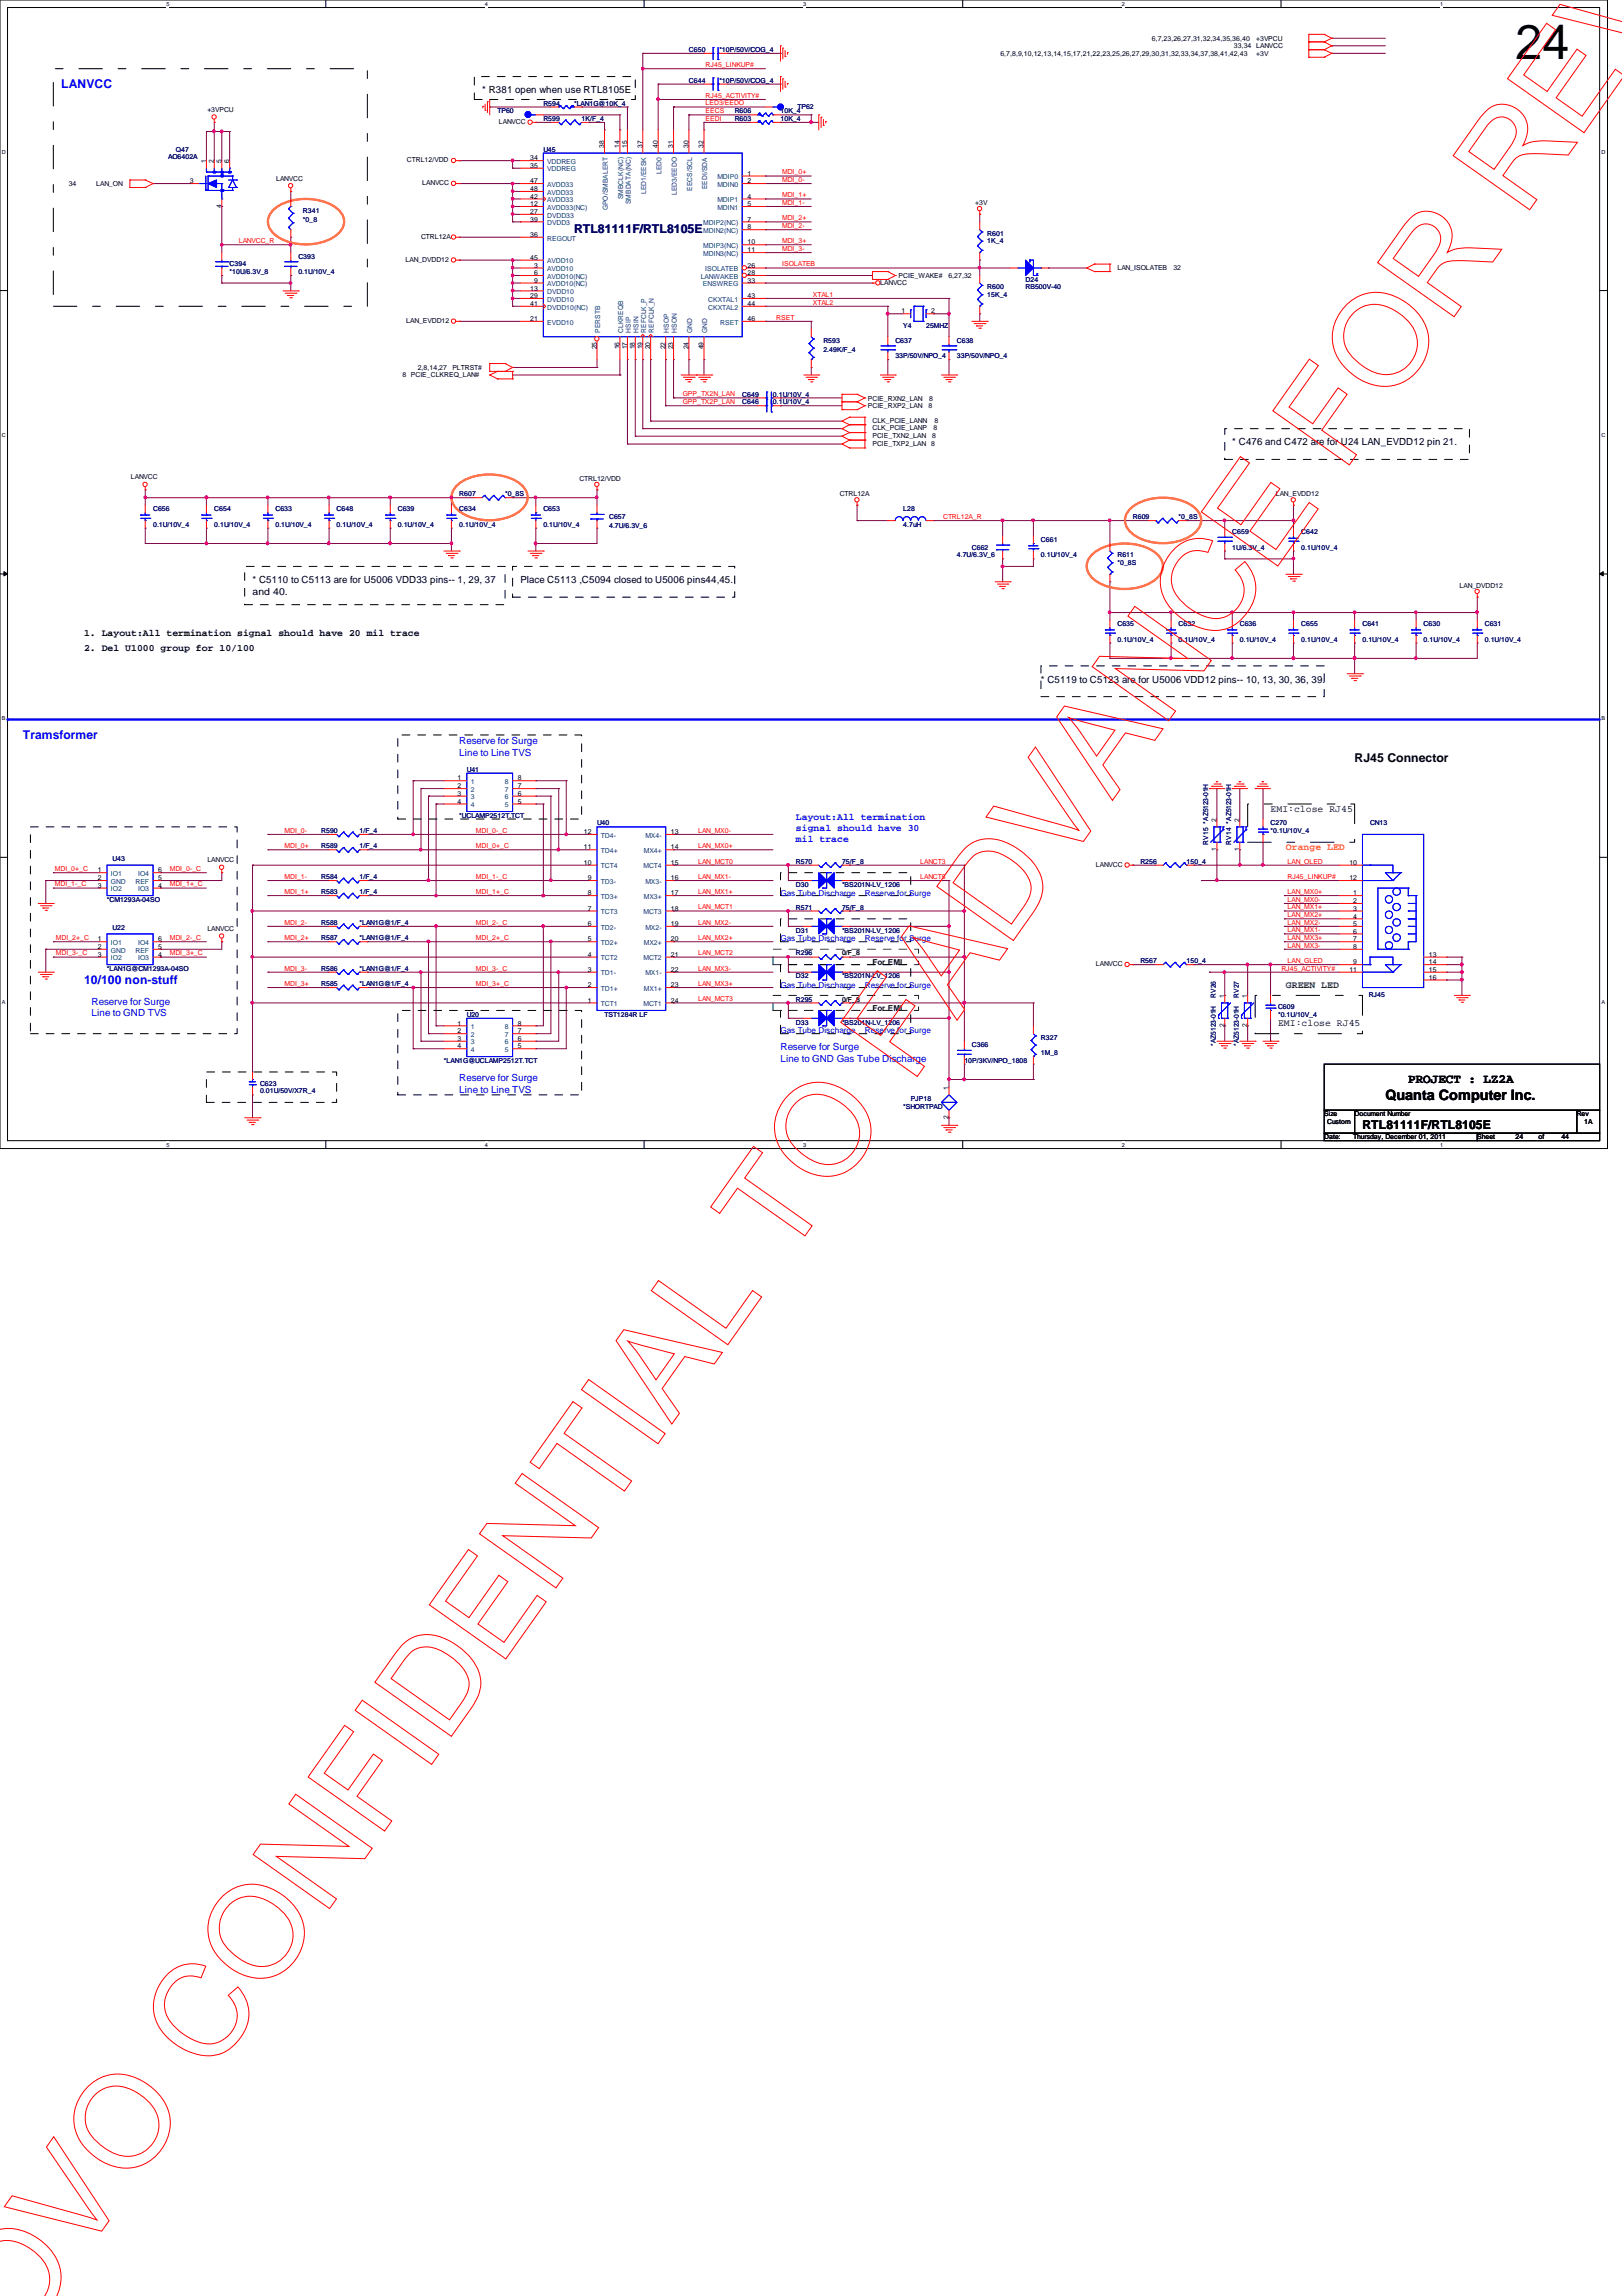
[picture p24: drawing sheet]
<svg xmlns="http://www.w3.org/2000/svg" width="210mm" height="297mm" viewBox="0 0 210 297" stroke-linecap="round" stroke-linejoin="round" font-family="sans-serif">
<defs><g id="words">
<text font-size="6.3" x="196.1" y="7.6">24</text>
<text font-size="1.9" x="179.3" y="142.3">Quanta Computer Inc.</text>
<text font-size="1.7" x="182.2" y="140.1">PROJECT : LZ2A</text>
<g font-size="1.6" fill="#00f">
<text x="7.9" y="11.4">LANVCC</text>
<text x="3" y="95.6">Tramsformer</text>
<text x="10.9" y="127.3">10/100 non-stuff</text>
</g>
<text font-size="1.6" fill="#000080" x="74.3" y="30.2">RTL81111F/RTL8105E</text>
<g font-size="1.6">
<text x="175.3" y="98.6">RJ45 Connector</text>
<text x="176.3" y="146.1">RTL81111F/RTL8105E</text>
</g>
<g font-size="1.3">
<text x="62.4" y="12.1">* R381 open when use RTL8105E</text>
<text x="159.5" y="57.6">* C476 and C472 are for U24 LAN_EVDD12 pin 21.</text>
<text x="32.7" y="75.5">* C5110 to C5113 are for U5006 VDD33 pins-- 1, 29, 37</text>
<text x="32.7" y="77">and 40.</text>
<text x="67.4" y="75.5">Place C5113 ,C5094 closed to U5006 pins44,45.</text>
<text x="10.9" y="82.3">1. Layout:All termination signal should have 20 mil trace</text>
<text x="10.9" y="84.2">2. Del U1000 group for 10/100</text>
<text x="134.7" y="88.3">* C5119 to C5123 are for U5006 VDD12 pins-- 10, 13, 30, 36, 39.</text>
<text x="164.4" y="105.1">EMI:close RJ45</text>
<text x="165.4" y="132.8">EMI:close RJ45</text>
</g>
<g font-size="1.3" fill="#00f">
<text x="59.4" y="96.3">Reserve for Surge</text>
<text x="59.4" y="97.8">Line to Line TVS</text>
<text x="103" y="106">Layout:All termination</text>
<text x="103" y="107.5">signal should have 30</text>
<text x="103" y="108.9">mil trace</text>
<text x="11.9" y="130">Reserve for Surge</text>
<text x="11.9" y="131.5">Line to GND TVS</text>
<text x="101" y="135.9">Reserve for Surge</text>
<text x="101" y="137.4">Line to GND Gas Tube Discharge</text>
<text x="59.4" y="139.9">Reserve for Surge</text>
<text x="59.4" y="141.4">Line to Line TVS</text>
</g>
<text font-size="1.3" fill="#ff8000" x="166.4" y="110">Orange LED</text>
<text font-size="1.3" fill="#008000" x="166.4" y="127.8">GREEN LED</text>
<g font-size="1.1" fill="#00f">
<text x="101" y="115.9">Gas Tube Discharge</text>
<text x="111.9" y="115.9">Reserve for Surge</text>
<text x="101" y="121.8">Gas Tube Discharge</text>
<text x="111.9" y="121.8">Reserve for Surge</text>
<text x="101" y="127.8">Gas Tube Discharge</text>
<text x="111.9" y="127.8">Reserve for Surge</text>
<text x="101" y="133.7">Gas Tube Discharge</text>
<text x="111.9" y="133.7">Reserve for Surge</text>
</g>
<g font-size="1.1" fill="#004000">
<text x="112.9" y="124.8">For EMI</text>
<text x="112.9" y="130.8">For EMI</text>
</g>
<g font-size=".9">
<text x="149.1" y="5.2">6,7,23,26,27,31,32,34,35,36,40</text>
<text x="162.6" y="5.2">+3VPCU</text>
<text x="129.5" y="7.2">6,7,8,9,10,12,13,14,15,17,21,22,23,25,26,27,29,30,31,32,33,34,37,38,41,42,43</text>
<text x="159.7" y="6.2">33,34 LANVCC</text>
<text x="162.6" y="7.2">+3V</text>
<text x="26.8" y="14.5">+3VPCU</text>
<text x="64.6" y="16">LANVCC</text>
<text x="24.6" y="23.7">3</text>
<text x="26.7" y="21.1" transform="rotate(-90 26.7 21.1)">1</text>
<text x="27.7" y="21.1" transform="rotate(-90 27.7 21.1)">2</text>
<text x="28.7" y="21.1" transform="rotate(-90 28.7 21.1)">5</text>
<text x="29.7" y="21.1" transform="rotate(-90 29.7 21.1)">6</text>
<text x="35.7" y="23.4">LANVCC</text>
<text x="52.7" y="21">CTRL12/VDD</text>
<text x="54.7" y="24">LANVCC</text>
<text x="68.6" y="21.7">35</text>
<text x="68.6" y="20.7">34</text>
<text x="68.6" y="23.7">47</text>
<text x="78.2" y="19.1" transform="rotate(-90 78.2 19.1)">38</text>
<text x="80.2" y="19.1" transform="rotate(-90 80.2 19.1)">14</text>
<text x="81.2" y="19.1" transform="rotate(-90 81.2 19.1)">15</text>
<text x="83.1" y="19.1" transform="rotate(-90 83.1 19.1)">37</text>
<text x="85.1" y="19.1" transform="rotate(-90 85.1 19.1)">40</text>
<text x="87.1" y="19.1" transform="rotate(-90 87.1 19.1)">31</text>
<text x="89.1" y="19.1" transform="rotate(-90 89.1 19.1)">30</text>
<text x="91.1" y="19.1" transform="rotate(-90 91.1 19.1)">32</text>
<text x="96.7" y="22.7">1</text>
<text x="96.7" y="23.7">2</text>
<text x="8.9" y="24.1">34</text>
<text x="12.4" y="24.1">LAN_ON</text>
<text x="28.7" y="26.9" transform="rotate(-90 28.7 26.9)">4</text>
<text x="68.6" y="26.7">12</text>
<text x="68.6" y="27.7">27</text>
<text x="68.6" y="24.7">48</text>
<text x="68.6" y="25.7">42</text>
<text x="68.6" y="28.7">39</text>
<text x="96.7" y="25.7">4</text>
<text x="96.7" y="26.7">5</text>
<text x="96.7" y="28.7">7</text>
<text x="96.7" y="29.7">8</text>
<text x="126.2" y="26.5">+3V</text>
<text x="52.5" y="33.9">LAN_DVDD12</text>
<text x="54.5" y="30.9">CTRL12A</text>
<text x="68.6" y="30.6">36</text>
<text x="68.6" y="33.6">45</text>
<text x="69.1" y="34.6">3</text>
<text x="69.1" y="35.6">6</text>
<text x="96.7" y="31.6">10</text>
<text x="96.7" y="32.6">11</text>
<text x="96.7" y="34.6">26</text>
<text x="96.7" y="35.6">28</text>
<text x="116.3" y="35.9">PCIE_WAKE#</text>
<text x="122.7" y="35.9">6,27,32</text>
<text x="144.6" y="35">LAN_ISOLATEB</text>
<text x="151.8" y="35">32</text>
<text x="52.6" y="41.8">LAN_EVDD12</text>
<text x="68.6" y="37.6">13</text>
<text x="68.6" y="41.5">21</text>
<text x="68.6" y="38.6">29</text>
<text x="68.6" y="39.6">41</text>
<text x="69.1" y="36.6">9</text>
<text x="96.7" y="36.6">33</text>
<text x="96.7" y="41.5">46</text>
<text x="96.7" y="39.6">44</text>
<text x="96.7" y="38.6">43</text>
<text x="113.9" y="36.8">LANVCC</text>
<text x="116.7" y="40.6">1</text>
<text x="120.5" y="40.6">2</text>
<text x="54.1" y="47.8">2,8,14,27</text>
<text x="58.5" y="47.8">PLTRST#</text>
<text x="77.2" y="45.2" transform="rotate(-90 77.2 45.2)">25</text>
<text x="80.2" y="45.2" transform="rotate(-90 80.2 45.2)">16</text>
<text x="81.2" y="45.2" transform="rotate(-90 81.2 45.2)">17</text>
<text x="82.2" y="45.2" transform="rotate(-90 82.2 45.2)">18</text>
<text x="83.1" y="45.2" transform="rotate(-90 83.1 45.2)">19</text>
<text x="84.2" y="45.2" transform="rotate(-90 84.2 45.2)">20</text>
<text x="86.1" y="45.2" transform="rotate(-90 86.1 45.2)">22</text>
<text x="87.1" y="45.2" transform="rotate(-90 87.1 45.2)">23</text>
<text x="89.1" y="45.2" transform="rotate(-90 89.1 45.2)">24</text>
<text x="91.1" y="45.2" transform="rotate(-90 91.1 45.2)">49</text>
<text x="52.1" y="48.7">8 PCIE_CLKREQ_LAN#</text>
<text x="112.3" y="51.8">PCIE_RXN2_LAN</text>
<text x="112.3" y="52.8">PCIE_RXP2_LAN</text>
<text x="120.1" y="52.8">8</text>
<text x="120.2" y="51.8">8</text>
<text x="112.9" y="54.7">CLK_PCIE_LANN</text>
<text x="112.9" y="55.7">CLK_PCIE_LANP</text>
<text x="112.9" y="56.6">PCIE_TXN2_LAN</text>
<text x="112.9" y="57.7">PCIE_TXP2_LAN</text>
<text x="120.5" y="57.7">8</text>
<text x="120.6" y="56.6">8</text>
<text x="120.8" y="55.7">8</text>
<text x="120.9" y="54.7">8</text>
<text x="16.9" y="62">LANVCC</text>
<text x="75" y="62.2">CTRL12/VDD</text>
<text x="108.7" y="64.2">CTRL12A</text>
<text x="165.1" y="64.2">LAN_EVDD12</text>
<text x="188.9" y="76.1">LAN_DVDD12</text>
<text x="59.2" y="101">1</text>
<text x="59.2" y="102">2</text>
<text x="67" y="102">7</text>
<text x="67" y="101">8</text>
<text x="59.2" y="103">3</text>
<text x="59.2" y="104">4</text>
<text x="67" y="104">5</text>
<text x="67" y="103">6</text>
<text x="75.6" y="107.9">12</text>
<text x="86.8" y="107.9">13</text>
<text x="157.4" y="106.3" transform="rotate(-90 157.4 106.3)">2</text>
<text x="160.4" y="106.3" transform="rotate(-90 160.4 106.3)">2</text>
<text x="12.7" y="112.9">1</text>
<text x="12.7" y="113.9">2</text>
<text x="20.5" y="112.9">6</text>
<text x="20.5" y="113.9">5</text>
<text x="26.8" y="111.5">LANVCC</text>
<text x="75.6" y="111.9">10</text>
<text x="75.6" y="109.9">11</text>
<text x="76.1" y="113.9">9</text>
<text x="86.8" y="109.9">14</text>
<text x="86.8" y="111.9">15</text>
<text x="86.8" y="113.9">16</text>
<text x="141.8" y="112.1">LANVCC</text>
<text x="157.4" y="110.1" transform="rotate(-90 157.4 110.1)">1</text>
<text x="160.4" y="110.1" transform="rotate(-90 160.4 110.1)">1</text>
<text x="174.6" y="113.9">12</text>
<text x="174.6" y="111.9">10</text>
<text x="12.7" y="114.9">3</text>
<text x="20.5" y="114.9">4</text>
<text x="76.1" y="119.8">6</text>
<text x="76.1" y="117.8">7</text>
<text x="76.1" y="115.8">8</text>
<text x="86.8" y="119.8">19</text>
<text x="86.8" y="115.8">17</text>
<text x="86.8" y="117.8">18</text>
<text x="175.1" y="118.8">4</text>
<text x="175.1" y="119.8">5</text>
<text x="175.1" y="116.8">2</text>
<text x="175.1" y="115.8">1</text>
<text x="175.1" y="117.8">3</text>
<text x="12.7" y="121.8">1</text>
<text x="12.7" y="123.8">3</text>
<text x="12.7" y="122.8">2</text>
<text x="20.5" y="123.8">4</text>
<text x="20.5" y="121.8">6</text>
<text x="20.5" y="122.8">5</text>
<text x="26.8" y="120.4">LANVCC</text>
<text x="76.1" y="125.7">3</text>
<text x="76.1" y="121.8">5</text>
<text x="76.1" y="123.8">4</text>
<text x="86.8" y="125.7">22</text>
<text x="86.8" y="123.8">21</text>
<text x="86.8" y="121.8">20</text>
<text x="141.8" y="125">LANVCC</text>
<text x="174.6" y="125.7">11</text>
<text x="175.1" y="122.8">8</text>
<text x="175.1" y="120.8">6</text>
<text x="175.1" y="121.8">7</text>
<text x="175.1" y="124.8">9</text>
<text x="184.9" y="124.8">14</text>
<text x="184.9" y="123.8">13</text>
<text x="184.9" y="125.7">15</text>
<text x="76.1" y="129.7">1</text>
<text x="76.1" y="127.7">2</text>
<text x="86.8" y="129.7">24</text>
<text x="86.8" y="127.7">23</text>
<text x="158.5" y="129.1" transform="rotate(-90 158.5 129.1)">1</text>
<text x="161.4" y="129.1" transform="rotate(-90 161.4 129.1)">1</text>
<text x="184.9" y="126.7">16</text>
<text x="59.2" y="132.7">1</text>
<text x="59.2" y="133.7">2</text>
<text x="59.2" y="134.7">3</text>
<text x="59.2" y="135.6">4</text>
<text x="67" y="135.6">5</text>
<text x="67" y="134.7">6</text>
<text x="67" y="133.7">7</text>
<text x="67" y="132.7">8</text>
<text x="158.5" y="132.9" transform="rotate(-90 158.5 132.9)">2</text>
<text x="161.4" y="132.9" transform="rotate(-90 161.4 132.9)">2</text>
<text x="122.8" y="141" transform="rotate(-90 122.8 141)">1</text>
<text x="122.8" y="144.8" transform="rotate(-90 122.8 144.8)">2</text>
<text x="171.4" y="144.4">Size</text>
<text x="171.4" y="147.4">Date:</text>
<text x="171.7" y="145.4">Custom</text>
<text x="175.1" y="147.4">Thursday, December 01, 2011</text>
<text x="175.3" y="144.4">Document Number</text>
<text x="191.2" y="147.4">Sheet</text>
<text x="196.1" y="147.4">24</text>
<text x="199.1" y="147.4">of</text>
<text x="202.1" y="147.4">44</text>
<text x="204" y="144.4">Rev</text>
<text x="205" y="145.4">1A</text>
</g>
<g font-size=".9" fill="#000080">
<text x="89.2" y="6.7">C650</text>
<text x="89.2" y="10.7">C644</text>
<text x="93.1" y="6.7">*10P/50V/COG_4</text>
<text x="93.1" y="10.7">*10P/50V/COG_4</text>
<text x="64.4" y="14.6">TP60</text>
<text x="70.3" y="15.7">R599</text>
<text x="70.3" y="13.7">R594</text>
<text x="74.3" y="13.7">*LAN1G@10K_4</text>
<text x="75.3" y="15.7">1K/F_4</text>
<text x="95.1" y="15.7">R603</text>
<text x="95.1" y="14.6">R606</text>
<text x="101" y="15.7">10K_4</text>
<text x="101" y="14.6">10K_4</text>
<text x="103.2" y="14.1">TP62</text>
<text x="21.8" y="20.6">AO6402A</text>
<text x="22.8" y="19.6">Q47</text>
<text x="70.3" y="19.6">U45</text>
<text x="39.2" y="27.5">R341</text>
<text x="39.2" y="28.7">*0_8</text>
<text x="29.7" y="34.5">C394</text>
<text x="29.7" y="35.5">*10U/6.3V_8</text>
<text x="38.6" y="33.5">C393</text>
<text x="38.6" y="35.5">0.1U/10V_4</text>
<text x="127.8" y="30.5">R601</text>
<text x="127.8" y="31.5">1K_4</text>
<text x="127.8" y="37.4">R600</text>
<text x="127.8" y="38.4">15K_4</text>
<text x="132.7" y="36.4">D24</text>
<text x="132.7" y="37.4">RB500V-40</text>
<text x="106.6" y="44.4">R593</text>
<text x="106.6" y="45.6">2.49K/F_4</text>
<text x="115.9" y="44.4">C637</text>
<text x="115.9" y="46.4">33P/50V/NPO_4</text>
<text x="116.9" y="42.4">Y4</text>
<text x="119.8" y="42.4">25MHZ</text>
<text x="123.8" y="44.4">C638</text>
<text x="123.8" y="46.4">33P/50V/NPO_4</text>
<text x="96.1" y="52.3">C646</text>
<text x="96.1" y="51.3">C649</text>
<text x="100" y="52.3">0.1U/10V_4</text>
<text x="100" y="51.3">0.1U/10V_4</text>
<text x="59.4" y="64.2">R607</text>
<text x="65.4" y="64.2">*0_8S</text>
<text x="19.8" y="66.2">C656</text>
<text x="19.8" y="68.2">0.1U/10V_4</text>
<text x="27.7" y="66.2">C654</text>
<text x="27.7" y="68.2">0.1U/10V_4</text>
<text x="35.6" y="66.2">C633</text>
<text x="35.6" y="68.2">0.1U/10V_4</text>
<text x="43.6" y="66.2">C648</text>
<text x="43.6" y="68.2">0.1U/10V_4</text>
<text x="51.5" y="66.2">C639</text>
<text x="51.5" y="68.2">0.1U/10V_4</text>
<text x="59.4" y="66.2">C634</text>
<text x="59.4" y="68.2">0.1U/10V_4</text>
<text x="70.3" y="66.2">C653</text>
<text x="70.3" y="68.2">0.1U/10V_4</text>
<text x="78.8" y="67.1">C657</text>
<text x="78.8" y="68.3">4.7U/6.3V_6</text>
<text x="116.9" y="66.2">L28</text>
<text x="116.9" y="68.2">4.7uH</text>
<text x="125.8" y="71.1">C662</text>
<text x="134.7" y="70.1">C661</text>
<text x="146.6" y="67.1">R609</text>
<text x="152.5" y="67.1">*0_8S</text>
<text x="159.5" y="69.1">C659</text>
<text x="159.5" y="71.1">1U/6.3V_4</text>
<text x="168.4" y="69.1">C642</text>
<text x="168.4" y="71.1">0.1U/10V_4</text>
<text x="123.8" y="72.1">4.7U/6.3V_6</text>
<text x="134.7" y="72.1">0.1U/10V_4</text>
<text x="144.6" y="72.1">R611</text>
<text x="144.6" y="73.1">*0_8S</text>
<text x="144.6" y="81">C635</text>
<text x="144.6" y="83">0.1U/10V_4</text>
<text x="152.5" y="81">C632</text>
<text x="152.5" y="83">0.1U/10V_4</text>
<text x="160.4" y="81">C636</text>
<text x="160.4" y="83">0.1U/10V_4</text>
<text x="168.4" y="81">C655</text>
<text x="168.4" y="83">0.1U/10V_4</text>
<text x="176.3" y="81">C641</text>
<text x="176.3" y="83">0.1U/10V_4</text>
<text x="184.2" y="81">C630</text>
<text x="184.2" y="83">0.1U/10V_4</text>
<text x="192.2" y="81">C631</text>
<text x="192.2" y="83">0.1U/10V_4</text>
<text x="60.4" y="99.9">U41</text>
<text x="41.6" y="107.8">R590</text>
<text x="46.5" y="107.8">1/F_4</text>
<text x="59.4" y="105.8">*UCLAMP2512T.TCT</text>
<text x="77.3" y="106.8">U40</text>
<text x="164.4" y="106.8">C270</text>
<text x="164.4" y="107.8">*0.1U/10V_4</text>
<text x="177.3" y="106.8">CN13</text>
<text x="14.6" y="111.3">U43</text>
<text x="41.6" y="109.8">R589</text>
<text x="41.6" y="113.7">R584</text>
<text x="46.5" y="109.8">1/F_4</text>
<text x="46.5" y="113.7">1/F_4</text>
<text x="103" y="111.7">R570</text>
<text x="109" y="111.7">75/F_8</text>
<text x="147.6" y="111.7">R256</text>
<text x="153.5" y="111.7">150_4</text>
<text x="156.3" y="109.3" transform="rotate(-90 156.3 109.3)">RV15 *AZ5123-01H</text>
<text x="159.3" y="109.3" transform="rotate(-90 159.3 109.3)">RV14 *AZ5123-01H</text>
<text x="13.8" y="116.7">*CM1293A-04SO</text>
<text x="41.6" y="119.7">R588</text>
<text x="41.6" y="115.7">R583</text>
<text x="46.5" y="119.7">*LAN1G@1/F_4</text>
<text x="46.5" y="115.7">1/F_4</text>
<text x="103" y="117.7">R571</text>
<text x="103" y="114.7">D30</text>
<text x="109" y="117.7">75/F_8</text>
<text x="109" y="114.7">*BS201N-LV_1206</text>
<text x="13.8" y="125.6">*LAN1G@CM1293A-04SO</text>
<text x="14.6" y="120.3">U22</text>
<text x="41.6" y="121.6">R587</text>
<text x="41.6" y="125.6">R586</text>
<text x="46.5" y="121.6">*LAN1G@1/F_4</text>
<text x="46.5" y="125.6">*LAN1G@1/F_4</text>
<text x="103" y="120.7">D31</text>
<text x="103" y="123.6">R296</text>
<text x="109" y="120.7">*BS201N-LV_1206</text>
<text x="147.6" y="124.6">R567</text>
<text x="153.5" y="124.6">150_4</text>
<text x="41.6" y="127.6">R585</text>
<text x="46.5" y="127.6">*LAN1G@1/F_4</text>
<text x="60.4" y="131.5">U20</text>
<text x="78.2" y="131.5">TST1284R LF</text>
<text x="103" y="129.6">R295</text>
<text x="103" y="126.6">D32</text>
<text x="109" y="126.6">*BS201N-LV_1206</text>
<text x="157.4" y="129.1" transform="rotate(-90 157.4 129.1)">RV26</text>
<text x="160.3" y="129.1" transform="rotate(-90 160.3 129.1)">RV27</text>
<text x="165.4" y="130.6">C609</text>
<text x="165.4" y="131.5">*0.1U/10V_4</text>
<text x="177.1" y="129">RJ45</text>
<text x="57.4" y="137.5">*LAN1G@UCLAMP2512T.TCT</text>
<text x="103" y="132.5">D33</text>
<text x="109" y="132.5">*BS201N-LV_1206</text>
<text x="124.8" y="137.5">10P/3KV/NPO_1808</text>
<text x="125.8" y="135.5">C366</text>
<text x="134.7" y="134.5">R327</text>
<text x="134.7" y="136.5">1M_8</text>
<text x="157.4" y="135.3" transform="rotate(-90 157.4 135.3)">*AZ5123-01H</text>
<text x="160.3" y="135.3" transform="rotate(-90 160.3 135.3)">*AZ5123-01H</text>
<text x="33.7" y="140.5">C623</text>
<text x="33.7" y="141.4">0.01U/50V/X7R_4</text>
<text x="116.9" y="143.4">*SHORTPAD</text>
<text x="117.9" y="142.5">PJP18</text>
</g>
<g font-size=".9" fill="#f00">
<text x="91.3" y="8.7">RJ45_LINKUP#</text>
<text x="91.3" y="15.6">EEDI</text>
<text x="91.3" y="13.6">LED3/EEDO</text>
<text x="91.3" y="14.6">EECS</text>
<text x="91.3" y="12.7">RJ45_ACTIVITY#</text>
<text x="101.2" y="23.5">MDI_0-</text>
<text x="101.2" y="22.6">MDI_0+</text>
<text x="101.2" y="29.5">MDI_2-</text>
<text x="101.2" y="28.5">MDI_2+</text>
<text x="101.2" y="25.5">MDI_1+</text>
<text x="101.2" y="26.5">MDI_1-</text>
<text x="30.9" y="31.5">LANVCC_R</text>
<text x="101.2" y="32.5">MDI_3-</text>
<text x="101.2" y="31.5">MDI_3+</text>
<text x="101.2" y="34.5">ISOLATEB</text>
<text x="100.5" y="41.4">RSET</text>
<text x="105.2" y="38.4">XTAL1</text>
<text x="105.2" y="39.4">XTAL2</text>
<text x="88.3" y="51.3">GPP_TX2N_LAN</text>
<text x="88.3" y="52.3">GPP_TX2P_LAN</text>
<text x="122" y="67.1">CTRL12A_R</text>
<text x="36.8" y="107.7">MDI_0-</text>
<text x="61.6" y="107.7">MDI_0-_C</text>
<text x="90.3" y="107.7">LAN_MX0-</text>
<text x="7.1" y="112.7">MDI_0+_C</text>
<text x="22" y="112.7">MDI_0-_C</text>
<text x="36.8" y="113.7">MDI_1-</text>
<text x="36.8" y="109.7">MDI_0+</text>
<text x="61.6" y="113.7">MDI_1-_C</text>
<text x="61.6" y="109.7">MDI_0+_C</text>
<text x="90.3" y="111.7">LAN_MCT0</text>
<text x="90.3" y="113.7">LAN_MX1-</text>
<text x="90.3" y="109.7">LAN_MX0+</text>
<text x="119.1" y="111.7">LANCT3</text>
<text x="119.1" y="113.7">LANCT5</text>
<text x="166.6" y="113.7">RJ45_LINKUP#</text>
<text x="166.6" y="111.7">LAN_OLED</text>
<text x="7.1" y="114.7">MDI_1-_C</text>
<text x="22" y="114.7">MDI_1+_C</text>
<text x="36.8" y="119.6">MDI_2-</text>
<text x="36.8" y="115.7">MDI_1+</text>
<text x="61.6" y="119.6">MDI_2-_C</text>
<text x="61.6" y="115.7">MDI_1+_C</text>
<text x="90.3" y="119.6">LAN_MX2-</text>
<text x="90.3" y="115.7">LAN_MX1+</text>
<text x="90.3" y="117.6">LAN_MCT1</text>
<text x="166.6" y="118.7">LAN_MX2+</text>
<text x="166.6" y="117.6">LAN_MX1+</text>
<text x="166.6" y="115.7">LAN_MX0+</text>
<text x="166.6" y="119.6">LAN_MX2-</text>
<text x="166.6" y="116.7">LAN_MX0-</text>
<text x="7.2" y="121.6">MDI_2+_C</text>
<text x="7.2" y="123.6">MDI_3-_C</text>
<text x="22" y="123.6">MDI_3+_C</text>
<text x="22" y="121.6">MDI_2-_C</text>
<text x="36.8" y="125.6">MDI_3-</text>
<text x="36.8" y="121.6">MDI_2+</text>
<text x="61.6" y="121.6">MDI_2+_C</text>
<text x="61.6" y="125.6">MDI_3-_C</text>
<text x="90.3" y="123.6">LAN_MCT2</text>
<text x="90.3" y="121.6">LAN_MX2+</text>
<text x="90.3" y="125.6">LAN_MX3-</text>
<text x="165.8" y="125.6">RJ45_ACTIVITY#</text>
<text x="166.6" y="122.6">LAN_MX3-</text>
<text x="166.6" y="121.6">LAN_MX3+</text>
<text x="166.6" y="120.6">LAN_MX1-</text>
<text x="166.6" y="124.6">LAN_GLED</text>
<text x="36.8" y="127.6">MDI_3+</text>
<text x="61.6" y="127.6">MDI_3+_C</text>
<text x="90.3" y="129.5">LAN_MCT3</text>
<text x="90.3" y="127.6">LAN_MX3+</text>
</g>
<g font-size=".9" fill="#004080">
<text x="70.8" y="22.2">VDDREG</text>
<text x="70.8" y="21.2">VDDREG</text>
<text x="85.6" y="22.5" transform="rotate(-90 85.6 22.5)">LED0</text>
<text x="92.8" y="23.2">MDIP0</text>
<text x="70.8" y="27.1">AVDD33(NC)</text>
<text x="70.8" y="28.2">DVDD33</text>
<text x="70.8" y="25.2">AVDD33</text>
<text x="70.8" y="24.2">AVDD33</text>
<text x="70.8" y="26.2">AVDD33</text>
<text x="70.8" y="29.1">DVDD3</text>
<text x="78.7" y="27.2" transform="rotate(-90 78.7 27.2)">GPO/SMBALERT</text>
<text x="80.6" y="25.8" transform="rotate(-90 80.6 25.8)">SMBCLK(NC)</text>
<text x="81.6" y="26.4" transform="rotate(-90 81.6 26.4)">SMBDATA(NC)</text>
<text x="83.6" y="25.1" transform="rotate(-90 83.6 25.1)">LED1/EESK</text>
<text x="87.6" y="25.2" transform="rotate(-90 87.6 25.2)">LED3/EEDO</text>
<text x="89.6" y="24.7" transform="rotate(-90 89.6 24.7)">EECS/SCL</text>
<text x="91" y="29.1">MDIP2(NC)</text>
<text x="91.5" y="24.5" transform="rotate(-90 91.5 24.5)">EEDI/SDA</text>
<text x="92.8" y="24.2">MDIN0</text>
<text x="92.8" y="26.2">MDIP1</text>
<text x="92.8" y="27.1">MDIN1</text>
<text x="70.8" y="35.1">AVDD10</text>
<text x="70.8" y="31.1">REGOUT</text>
<text x="70.8" y="34.1">AVDD10</text>
<text x="91" y="30.1">MDIN2(NC)</text>
<text x="91" y="32.1">MDIP3(NC)</text>
<text x="91" y="33.1">MDIN3(NC)</text>
<text x="91.3" y="35.1">ISOLATEB</text>
<text x="70.8" y="38.1">DVDD10</text>
<text x="70.8" y="42">EVDD10</text>
<text x="70.8" y="36.1">AVDD10(NC)</text>
<text x="70.8" y="37">AVDD10(NC)</text>
<text x="70.8" y="39">DVDD10</text>
<text x="70.8" y="40">DVDD10(NC)</text>
<text x="90.7" y="36.1">LANWAKEB</text>
<text x="91" y="37">ENSWREG</text>
<text x="91.7" y="40">CKXTAL2</text>
<text x="91.7" y="39">CKXTAL1</text>
<text x="93.2" y="42">RSET</text>
<text x="77.7" y="43.1" transform="rotate(-90 77.7 43.1)">PERSTB</text>
<text x="80.6" y="43.1" transform="rotate(-90 80.6 43.1)">CLKREQB</text>
<text x="81.6" y="43.1" transform="rotate(-90 81.6 43.1)">HSIP</text>
<text x="82.6" y="43.1" transform="rotate(-90 82.6 43.1)">HSIN</text>
<text x="83.6" y="43.1" transform="rotate(-90 83.6 43.1)">REFCLK_P</text>
<text x="84.6" y="43.1" transform="rotate(-90 84.6 43.1)">REFCLK_N</text>
<text x="86.6" y="43.1" transform="rotate(-90 86.6 43.1)">HSOP</text>
<text x="87.6" y="43.1" transform="rotate(-90 87.6 43.1)">HSON</text>
<text x="89.6" y="43.1" transform="rotate(-90 89.6 43.1)">GND</text>
<text x="91.5" y="43.1" transform="rotate(-90 91.5 43.1)">GND</text>
<text x="60.9" y="101.4">1</text>
<text x="65.3" y="101.4">8</text>
<text x="60.9" y="102.4">2</text>
<text x="60.9" y="103.4">3</text>
<text x="60.9" y="104.4">4</text>
<text x="65.3" y="104.4">5</text>
<text x="65.3" y="103.4">6</text>
<text x="65.3" y="102.4">7</text>
<text x="14.4" y="113.3">IO1</text>
<text x="17.9" y="113.3">IO4</text>
<text x="77.8" y="112.4">TCT4</text>
<text x="77.8" y="110.4">TD4+</text>
<text x="77.8" y="108.4">TD4-</text>
<text x="83.3" y="112.4">MCT4</text>
<text x="83.3" y="110.4">MX4+</text>
<text x="83.5" y="108.4">MX4-</text>
<text x="14.4" y="115.3">IO2</text>
<text x="14.4" y="114.3">GND</text>
<text x="17.5" y="114.3">REF</text>
<text x="17.9" y="115.3">IO3</text>
<text x="77.8" y="118.3">TCT3</text>
<text x="77.8" y="116.3">TD3+</text>
<text x="77.8" y="114.3">TD3-</text>
<text x="83.3" y="118.3">MCT3</text>
<text x="83.3" y="116.3">MX3+</text>
<text x="83.5" y="114.3">MX3-</text>
<text x="14.4" y="122.3">IO1</text>
<text x="14.4" y="124.2">IO2</text>
<text x="14.4" y="123.2">GND</text>
<text x="17.5" y="123.2">REF</text>
<text x="17.9" y="124.2">IO3</text>
<text x="17.9" y="122.3">IO4</text>
<text x="77.8" y="122.3">TD2+</text>
<text x="77.8" y="120.3">TD2-</text>
<text x="77.8" y="124.2">TCT2</text>
<text x="83.3" y="124.2">MCT2</text>
<text x="83.3" y="122.3">MX2+</text>
<text x="83.5" y="120.3">MX2-</text>
<text x="77.8" y="130.2">TCT1</text>
<text x="77.8" y="128.2">TD1+</text>
<text x="77.8" y="126.2">TD1-</text>
<text x="83.3" y="130.2">MCT1</text>
<text x="83.3" y="128.2">MX1+</text>
<text x="83.5" y="126.2">MX1-</text>
<text x="60.9" y="133.1">1</text>
<text x="60.9" y="134.2">2</text>
<text x="60.9" y="135.1">3</text>
<text x="60.9" y="136.1">4</text>
<text x="65.3" y="136.1">5</text>
<text x="65.3" y="135.1">6</text>
<text x="65.3" y="134.2">7</text>
<text x="65.3" y="133.1">8</text>
</g>
<g font-size=".9" fill="#004000">
<text x="109" y="123.6">0/F_8</text>
<text x="109" y="129.6">0/F_8</text>
</g>
<g font-size=".7">
<text x="21.5" y=".8">5</text>
<text x="62.7" y=".8">4</text>
<text x="103.9" y=".8">3</text>
<text x="145.2" y=".8">2</text>
<text x="186.4" y=".8">1</text>
<text x=".3" y="19.9">D</text>
<text x="207.3" y="19.9">D</text>
<text x=".3" y="56.5">C</text>
<text x="207.3" y="56.5">C</text>
<text x=".3" y="93.2">B</text>
<text x="207.3" y="93.2">B</text>
<text x=".3" y="129.8">A</text>
<text x="207.3" y="129.8">A</text>
<text x="21.5" y="148.3">5</text>
<text x="62.7" y="148.3">4</text>
<text x="103.9" y="148.3">3</text>
<text x="145.2" y="148.3">2</text>
<text x="186.4" y="148.3">1</text>
</g>
</g></defs>
<path d="M0 0h208v148.6h-208zM1 1h206v146.6h-206z" fill="none" stroke="#000" stroke-width=".13"/>
<g fill="#fff">
<path d="M21.5 .1h.4v.8h-.4z"/>
<path d="M21.5 147.7h.4v.8h-.4z"/>
</g>
<path d="M42.2 0v1M42.2 147.6v.9" fill="none" stroke="#000" stroke-width=".13"/>
<g fill="#fff">
<path d="M62.7 .1h.4v.8h-.4z"/>
<path d="M62.7 147.7h.4v.8h-.4z"/>
</g>
<path d="M83.4 0v1M83.4 147.6v.9" fill="none" stroke="#000" stroke-width=".13"/>
<g fill="#fff">
<path d="M103.9 .1h.4v.8h-.4z"/>
<path d="M103.9 147.7h.4v.8h-.4z"/>
</g>
<path d="M124.6 0v1M124.6 147.6v.9" fill="none" stroke="#000" stroke-width=".13"/>
<g fill="#fff">
<path d="M145.2 .1h.3v.8h-.3z"/>
<path d="M145.2 147.7h.3v.8h-.3z"/>
</g>
<path d="M165.8 0v1M165.8 147.6v.9" fill="none" stroke="#000" stroke-width=".13"/>
<g fill="#fff">
<path d="M186.4 .1h.3v.8h-.3z"/>
<path d="M186.4 147.7h.3v.8h-.3z"/>
<path d="M.3 19.3h.5v.8h-.5z"/>
<path d="M207.3 19.3h.5v.8h-.5z"/>
<path d="M.3 55.9h.5v.8h-.5z"/>
<path d="M207.3 55.9h.5v.8h-.5z"/>
</g>
<path d="M0 37.6h1M207 37.6h1" fill="none" stroke="#000" stroke-width=".13"/>
<g fill="#fff">
<path d="M.3 92.5h.4v.8h-.4z"/>
<path d="M207.3 92.5h.4v.8h-.4z"/>
</g>
<path d="M0 74.3h1M.5 74l.5 .3-.5 .2zM207 74.3l.5-.3v.5zM207 74.3h1" fill="none" stroke="#000" stroke-width=".13"/>
<path d="M.5 74l.5 .3-.5 .2zM207 74.3l.5-.3v.5z" fill="#000"/>
<g fill="#fff">
<path d="M.3 129.2h.4v.8h-.4z"/>
<path d="M207.3 129.2h.4v.8h-.4z"/>
</g>
<path d="M0 110.9h1M207 110.9h1" fill="none" stroke="#000" stroke-width=".13"/>
<path d="M114.9 40.6h.1M114.9 40.6h2" fill="none" stroke="#800040" stroke-width=".13"/>
<path d="M114.7 40.4h.3v.3l-.1 .1-.2-.1z" fill-rule="evenodd" fill="#f0f"/>
<path d="M114.7 40.4h.3v.3l-.1 .1-.2-.1z" fill="none" stroke="#f0f" stroke-width=".13"/>
<g fill="none" stroke="#800040" stroke-width=".13">
<path d="M83.2 8.9h.1M83.2 8.9h15.9M99.1 32.7h.1M99.1 32.7h5.9M81.2 57.4h.1M81.2 46.5h.1M81.2 57.4h27.8M81.2 46.5v10.9M82.2 46.5h.1M82.2 46.5v9.9M83.2 46.5h.1M83.2 46.5v9"/>
<path d="M84.2 54.5h.1M84.2 46.5h.1M84.2 54.5h24.8M84.2 46.5v8M86.1 46.5h.1M86.1 46.5v6M87.2 46.5h.1M87.2 46.5v5M126.8 40.6h.1M126.8 40.6v1"/>
</g>
<path d="M83.1 8.8h.2v.2h-.2z" fill-rule="evenodd" fill="#f0f"/>
<path d="M83.1 8.8h.2v.2h-.2z" fill="none" stroke="#f0f" stroke-width=".13"/>
<g fill="none" stroke="#800040" stroke-width=".13">
<path d="M87.2 13.8h.1M87.2 13.8h11.9M89.2 14.9h.1M89.2 14.9h7.9M91.1 15.8h.1M91.1 15.8h6M99.1 23.7h.1M99.1 29.7h.1M99.1 28.7h.1M99.1 25.7h.1M99.1 26.7h.1M99.1 31.7h.1"/>
<path d="M99.1 22.8h.1M99.1 35.6h.1M99.1 23.7h5.9M99.1 29.7h5.9M99.1 28.7h5.9M99.1 25.7h5.9M99.1 26.7h5.9M99.1 31.7h5.9M99.1 22.8h5.9M99.1 35.6h13.8M126.8 33.7h.1M126.8 34.7h.1"/>
<path d="M126.8 33.7v1.9M86.1 52.5h.1M86.1 52.5h11.9M87.2 51.5h.1M87.2 51.5h10.8M101 51.5h.1M101 52.5h.1M101 51.5h8M101 52.5h8M114.9 40.6h.1M114.9 46.5h.1M114.9 40.6v3"/>
<path d="M114.9 46.5v2M120.8 40.6h.1M120.8 40.6h2M122.8 40.6h.1M122.8 46.5h.1M122.8 40.6v3M122.8 46.5v2"/>
</g>
<path d="M122.7 40.4h.2v.3l-.1 .1-.1-.1z" fill-rule="evenodd" fill="#f0f"/>
<path d="M122.7 40.4h.2v.3l-.1 .1-.1-.1z" fill="none" stroke="#f0f" stroke-width=".13"/>
<path d="M99.1 38.6h.1M99.1 38.6h23.7M82.2 56.4h.1M82.2 56.4h26.8M83.2 55.5h.1M83.2 55.5h25.8M50.5 64.4h.1M50.5 64.4h7.9" fill="none" stroke="#800040" stroke-width=".13"/>
<path d="M58.3 64.2h.2v.3h-.2z" fill-rule="evenodd" fill="#f0f"/>
<path d="M58.3 64.2h.2v.3h-.2z" fill="none" stroke="#f0f" stroke-width=".13"/>
<path d="M50.3 64.2h.3v.3h-.3z" fill-rule="evenodd" fill="#f0f"/>
<path d="M50.3 64.2h.3v.3h-.3z" fill="none" stroke="#f0f" stroke-width=".13"/>
<path d="M34.7 64.4h.1M34.7 64.4h15.8M42.6 64.4h.1" fill="none" stroke="#800040" stroke-width=".13"/>
<path d="M42.4 64.2h.3v.3h-.3z" fill-rule="evenodd" fill="#f0f"/>
<path d="M42.4 64.2h.3v.3h-.3z" fill="none" stroke="#f0f" stroke-width=".13"/>
<path d="M34.5 64.2h.2v.3h-.2z" fill-rule="evenodd" fill="#f0f"/>
<path d="M34.5 64.2h.2v.3h-.2z" fill="none" stroke="#f0f" stroke-width=".13"/>
<path d="M50.5 68.3h.1M50.5 68.3v2M58.4 70.3h.1M58.4 70.3v1" fill="none" stroke="#800040" stroke-width=".13"/>
<path d="M58.3 70.2h.2v.2l-.1 .1-.1-.1z" fill-rule="evenodd" fill="#f0f"/>
<path d="M58.3 70.2h.2v.2l-.1 .1-.1-.1z" fill="none" stroke="#f0f" stroke-width=".13"/>
<path d="M34.7 68.3h.1M34.7 68.3v2M42.6 64.4h.1M42.6 68.3h.1M42.6 64.4v1M42.6 68.3v2M50.5 64.4h.1M50.5 64.4v1M58.4 64.4h.1M58.4 64.4v1" fill="none" stroke="#800040" stroke-width=".13"/>
<path d="M34.5 70.2h.2v.2l-.1 .1-.1-.1z" fill-rule="evenodd" fill="#f0f"/>
<path d="M34.5 70.2h.2v.2l-.1 .1-.1-.1z" fill="none" stroke="#f0f" stroke-width=".13"/>
<path d="M158.5 67.4h.1M158.5 67.4h8.9M167.4 71.3h.1M167.4 71.3v1" fill="none" stroke="#800040" stroke-width=".13"/>
<path d="M167.3 67.2h.2v.2h-.2z" fill-rule="evenodd" fill="#f0f"/>
<path d="M167.3 67.2h.2v.2h-.2z" fill="none" stroke="#f0f" stroke-width=".13"/>
<path d="M158.3 67.2h.3v.2h-.3z" fill-rule="evenodd" fill="#f0f"/>
<path d="M158.3 67.2h.3v.2h-.3z" fill="none" stroke="#f0f" stroke-width=".13"/>
<g fill="none" stroke="#800040" stroke-width=".13">
<path d="M120.8 67.4h.1M120.8 67.4h9M129.8 67.4h.1M129.8 73.3h.1M129.8 67.4v1.9M129.8 73.3v2M143.6 79.2h.1M143.6 79.2h8M158.5 67.4h.1M158.5 71.3h.1M158.5 67.4v.9M158.5 71.3v1"/>
<path d="M167.4 67.4h.1M167.4 72.3h.1M167.4 67.4v.9M167.4 72.3v2"/>
</g>
<path d="M143.5 79.1h.2v.2h-.2z" fill-rule="evenodd" fill="#f0f"/>
<path d="M143.5 79.1h.2v.2h-.2z" fill="none" stroke="#f0f" stroke-width=".13"/>
<path d="M129.8 73.3h.1M129.8 73.3h3.9" fill="none" stroke="#800040" stroke-width=".13"/>
<path d="M129.6 73.1h.3v.3h-.3z" fill-rule="evenodd" fill="#f0f"/>
<path d="M129.6 73.1h.3v.3h-.3z" fill="none" stroke="#f0f" stroke-width=".13"/>
<path d="M129.8 72.3h.1M129.8 67.4h.1M129.8 72.3v1M129.8 67.4h3.9" fill="none" stroke="#800040" stroke-width=".13"/>
<path d="M129.6 67.2h.3v.2h-.3z" fill-rule="evenodd" fill="#f0f"/>
<path d="M129.6 67.2h.3v.2h-.3z" fill="none" stroke="#f0f" stroke-width=".13"/>
<path d="M133.7 67.4h.1M133.7 72.3h.1M133.7 67.4v1.9M133.7 72.3v1M183.3 79.2h.1M183.3 79.2h7.9" fill="none" stroke="#800040" stroke-width=".13"/>
<path d="M191 79.1h.3v.2h-.3z" fill-rule="evenodd" fill="#f0f"/>
<path d="M191 79.1h.3v.2h-.3z" fill="none" stroke="#f0f" stroke-width=".13"/>
<path d="M183.1 79.1h.2v.2h-.2z" fill-rule="evenodd" fill="#f0f"/>
<path d="M183.1 79.1h.2v.2h-.2z" fill="none" stroke="#f0f" stroke-width=".13"/>
<g fill="none" stroke="#800040" stroke-width=".13">
<path d="M151.6 79.2h.1M151.6 79.2v1M159.5 79.2h.1M159.5 79.2v1M167.4 79.2h.1M167.4 79.2v1M191.2 77.3h.1M191.2 77.3v1.9M151.6 83.2h.1M151.6 83.2v2M159.5 83.2h.1M159.5 83.2v2"/>
<path d="M167.4 83.2h.1M167.4 85.2h.1M167.4 83.2v2M175.3 83.2h.1M175.3 83.2v2h-7.9"/>
</g>
<path d="M175.2 85h.2v.3h-.1h-.1z" fill-rule="evenodd" fill="#f0f"/>
<path d="M175.2 85h.2v.3h-.1h-.1z" fill="none" stroke="#f0f" stroke-width=".13"/>
<path d="M167.3 85h.2v.3h-.1h-.1z" fill-rule="evenodd" fill="#f0f"/>
<path d="M167.3 85h.2v.3h-.1h-.1z" fill="none" stroke="#f0f" stroke-width=".13"/>
<path d="M159.5 85.2h.1M159.5 85.2h7.9" fill="none" stroke="#800040" stroke-width=".13"/>
<path d="M167.3 85h.2v.3h-.1h-.1z" fill-rule="evenodd" fill="#f0f"/>
<path d="M167.3 85h.2v.3h-.1h-.1z" fill="none" stroke="#f0f" stroke-width=".13"/>
<path d="M159.3 85h.3v.3h-.2h-.1z" fill-rule="evenodd" fill="#f0f"/>
<path d="M159.3 85h.3v.3h-.2h-.1z" fill="none" stroke="#f0f" stroke-width=".13"/>
<path d="M158.5 72.3h.1M158.5 72.3h8.9M175.3 85.2h.1M175.3 85.2v2" fill="none" stroke="#800040" stroke-width=".13"/>
<path d="M167.3 72.1h.2v.3h-.2z" fill-rule="evenodd" fill="#f0f"/>
<path d="M167.3 72.1h.2v.3h-.2z" fill="none" stroke="#f0f" stroke-width=".13"/>
<path d="M151.6 85.2h.1M151.6 85.2h7.9" fill="none" stroke="#800040" stroke-width=".13"/>
<path d="M151.4 85h.2v.3h-.1h-.1z" fill-rule="evenodd" fill="#f0f"/>
<path d="M151.4 85h.2v.3h-.1h-.1z" fill="none" stroke="#f0f" stroke-width=".13"/>
<path d="M151.6 79.2h.1M151.6 79.2h7.9" fill="none" stroke="#800040" stroke-width=".13"/>
<path d="M151.4 79.1h.2v.2h-.2z" fill-rule="evenodd" fill="#f0f"/>
<path d="M151.4 79.1h.2v.2h-.2z" fill="none" stroke="#f0f" stroke-width=".13"/>
<path d="M159.5 79.2h.1M159.5 79.2h7.9" fill="none" stroke="#800040" stroke-width=".13"/>
<path d="M159.3 79.1h.3v.2h-.3z" fill-rule="evenodd" fill="#f0f"/>
<path d="M159.3 79.1h.3v.2h-.3z" fill="none" stroke="#f0f" stroke-width=".13"/>
<path d="M28.7 31.7h.1M28.7 31.7v1M143.6 79.2h.1M143.6 79.2v1M143.6 83.2h.1M143.6 85.2h.1M143.6 83.2v2M143.6 85.2h8" fill="none" stroke="#800040" stroke-width=".13"/>
<path d="M28.6 31.5h.2v.3h-.2z" fill-rule="evenodd" fill="#f0f"/>
<path d="M28.6 31.5h.2v.3h-.2z" fill="none" stroke="#f0f" stroke-width=".13"/>
<path d="M26.7 17h.1M26.7 17v3.8M26.7 17h1M27.7 17h.1M27.7 15.8h.1M27.7 15.8v5M28.7 17h.1M28.7 17v3.8M28.7 17h1M29.7 17h.1M29.7 17v3.8" fill="none" stroke="#800040" stroke-width=".13"/>
<path d="M28.6 16.9h.2v.2l-.1 .1-.1-.1z" fill-rule="evenodd" fill="#f0f"/>
<path d="M28.6 16.9h.2v.2l-.1 .1-.1-.1z" fill="none" stroke="#f0f" stroke-width=".13"/>
<path d="M19.8 23.7h.1M19.8 23.7h5M37.6 36.6h.1M37.6 36.6v1" fill="none" stroke="#800040" stroke-width=".13"/>
<path d="M37.5 36.5h.2v.2h-.2z" fill-rule="evenodd" fill="#f0f"/>
<path d="M37.5 36.5h.2v.2h-.2z" fill="none" stroke="#f0f" stroke-width=".13"/>
<path d="M27.7 17h.1M27.7 17h1" fill="none" stroke="#800040" stroke-width=".13"/>
<path d="M27.6 16.9h.2v.2l-.1 .1-.1-.1z" fill-rule="evenodd" fill="#f0f"/>
<path d="M27.6 16.9h.2v.2l-.1 .1-.1-.1z" fill="none" stroke="#f0f" stroke-width=".13"/>
<path d="M126.8 34.7h.1M126.8 34.7h3.9" fill="none" stroke="#800040" stroke-width=".13"/>
<path d="M126.6 34.5h.3v.2h-.3z" fill-rule="evenodd" fill="#f0f"/>
<path d="M126.6 34.5h.3v.2h-.3z" fill="none" stroke="#f0f" stroke-width=".13"/>
<path d="M126.8 27.7h.1M126.8 27.7v1M135.7 34.7h.1M135.7 34.7h4.9M133.7 67.4h.1M133.7 67.4h9.9" fill="none" stroke="#800040" stroke-width=".13"/>
<path d="M143.5 67.2h.2v.2h-.2z" fill-rule="evenodd" fill="#f0f"/>
<path d="M143.5 67.2h.2v.2h-.2z" fill="none" stroke="#f0f" stroke-width=".13"/>
<path d="M133.6 67.2h.2v.2h-.2z" fill-rule="evenodd" fill="#f0f"/>
<path d="M133.6 67.2h.2v.2h-.2z" fill="none" stroke="#f0f" stroke-width=".13"/>
<g fill="none" stroke="#800040" stroke-width=".13">
<path d="M66.3 20.8h.1M66.3 20.8h1.1M99.1 34.7h.1M99.1 34.7h27.7M66.3 48.5h13.9M80.2 48.5h.1M18.8 63.4h.1M18.8 63.4v1M58.4 64.4h.1M58.4 64.4h3M143.6 67.4h.1M143.6 75.3h.1"/>
<path d="M143.6 67.4h5M143.6 67.4v2.9M143.6 75.3v3.9M153.5 67.4h.1M153.5 67.4h5M167.4 65.4h.1M167.4 65.4v2"/>
</g>
<path d="M66.2 20.6h.3v.3l-.2 .1-.1-.1z" fill-rule="evenodd" fill="#f0f"/>
<path d="M66.2 20.6h.3v.3l-.2 .1-.1-.1z" fill="none" stroke="#f0f" stroke-width=".13"/>
<path d="M85.2 12.9h.1M85.2 12.9h13.9M66.3 33.7h.1M66.3 33.7h1.1M59.4 41.6h.1M59.4 41.6h8M89.2 46.5h.1M89.2 46.5v2M91.1 46.5h.1M91.1 46.5v2" fill="none" stroke="#800040" stroke-width=".13"/>
<path d="M85 12.7h.3v.2h-.3z" fill-rule="evenodd" fill="#f0f"/>
<path d="M85 12.7h.3v.2h-.3z" fill="none" stroke="#f0f" stroke-width=".13"/>
<g fill="none" stroke="#800040" stroke-width=".13">
<path d="M59.4 30.7h.1M59.4 30.7h8M99.1 36.6h.1M99.1 36.6h13.8M99.1 41.6h.1M99.1 41.6h5.9M105 47.5h.1M105 47.5v1M69.3 70.3h.1M69.3 70.3v1M110.9 65.4h.1M110.9 67.4h.1"/>
<path d="M110.9 65.4v2M110.9 67.4h4"/>
</g>
<path d="M69.2 70.2h.2v.2l-.1 .1-.1-.1z" fill-rule="evenodd" fill="#f0f"/>
<path d="M69.2 70.2h.2v.2l-.1 .1-.1-.1z" fill="none" stroke="#f0f" stroke-width=".13"/>
<path d="M69.3 64.4h.1M69.3 70.3h.1M69.3 64.4v1M77.3 68.3h.1M77.3 63.4h.1M77.3 63.4v1h-8M77.3 68.3v2h-8" fill="none" stroke="#800040" stroke-width=".13"/>
<path d="M77.1 64.2h.2v.3h-.2z" fill-rule="evenodd" fill="#f0f"/>
<path d="M77.1 64.2h.2v.3h-.2z" fill="none" stroke="#f0f" stroke-width=".13"/>
<path d="M69.2 64.2h.2v.3h-.2z" fill-rule="evenodd" fill="#f0f"/>
<path d="M69.2 64.2h.2v.3h-.2z" fill="none" stroke="#f0f" stroke-width=".13"/>
<g fill="none" stroke="#800040" stroke-width=".13">
<path d="M59.4 20.8h.1M59.4 20.8h6.9M66.3 21.8h.1M66.3 20.8h.1M66.3 23.7h.1M66.3 21.8h1.1M66.3 20.8v1M66.3 23.7h1.1M34.7 64.4h.1M34.7 64.4v1M66.3 64.4h.1M66.3 64.4h3"/>
<path d="M77.3 64.4h.1M77.3 64.4v1M175.3 79.2h.1M175.3 79.2v1"/>
</g>
<path d="M66.2 23.6h.3v.3h-.3z" fill-rule="evenodd" fill="#f0f"/>
<path d="M66.2 23.6h.3v.3h-.3z" fill="none" stroke="#f0f" stroke-width=".13"/>
<path d="M66.3 24.8h.1M66.3 23.7v1.1" fill="none" stroke="#800040" stroke-width=".13"/>
<path d="M66.2 24.6h.3v.2h-.3z" fill-rule="evenodd" fill="#f0f"/>
<path d="M66.2 24.6h.3v.2h-.3z" fill="none" stroke="#f0f" stroke-width=".13"/>
<path d="M66.3 27.7h.1M66.3 28.7h.1M66.3 26.7h.1M66.3 28.7h1.1M66.3 27.7h1.1M66.3 27.7v1M66.3 26.7h1.1M67.4 28.7h.1" fill="none" stroke="#800040" stroke-width=".13"/>
<path d="M66.2 26.6h.3v.2h-.3z" fill-rule="evenodd" fill="#f0f"/>
<path d="M66.2 26.6h.3v.2h-.3z" fill="none" stroke="#f0f" stroke-width=".13"/>
<path d="M66.3 27.7h.1M66.3 26.7v1" fill="none" stroke="#800040" stroke-width=".13"/>
<path d="M66.2 27.6h.3v.2h-.3z" fill-rule="evenodd" fill="#f0f"/>
<path d="M66.2 27.6h.3v.2h-.3z" fill="none" stroke="#f0f" stroke-width=".13"/>
<path d="M66.3 25.7h.1M66.3 26.7h.1M66.3 24.8h.1M66.3 25.7h1.1M66.3 24.8v1.9M66.3 24.8h1.1" fill="none" stroke="#800040" stroke-width=".13"/>
<path d="M66.2 25.6h.3v.2l-.2 .1-.1-.1z" fill-rule="evenodd" fill="#f0f"/>
<path d="M66.2 25.6h.3v.2l-.2 .1-.1-.1z" fill="none" stroke="#f0f" stroke-width=".13"/>
<path d="M66.3 39.6h.1M66.3 38.6h.1M66.3 39.6h1.1M66.3 38.6v1" fill="none" stroke="#800040" stroke-width=".13"/>
<path d="M66.2 38.5h.3v.2h-.3z" fill-rule="evenodd" fill="#f0f"/>
<path d="M66.2 38.5h.3v.2h-.3z" fill="none" stroke="#f0f" stroke-width=".13"/>
<path d="M59.4 33.7h.1M59.4 33.7h6.9M66.3 34.7h.1M66.3 33.7h.1M66.3 34.7h1.1M66.3 33.7v1" fill="none" stroke="#800040" stroke-width=".13"/>
<path d="M66.2 33.5h.3v.3h-.3z" fill-rule="evenodd" fill="#f0f"/>
<path d="M66.2 33.5h.3v.3h-.3z" fill="none" stroke="#f0f" stroke-width=".13"/>
<path d="M66.3 35.6h.1M66.3 34.7h.1M66.3 35.6h1.1M66.3 34.7v.9" fill="none" stroke="#800040" stroke-width=".13"/>
<path d="M66.2 34.5h.3v.2h-.3z" fill-rule="evenodd" fill="#f0f"/>
<path d="M66.2 34.5h.3v.2h-.3z" fill="none" stroke="#f0f" stroke-width=".13"/>
<path d="M66.3 36.6h.1M66.3 35.6h.1M66.3 36.6h1.1M66.3 35.6v1" fill="none" stroke="#800040" stroke-width=".13"/>
<path d="M66.2 35.5h.3v.2l-.2 .1-.1-.1z" fill-rule="evenodd" fill="#f0f"/>
<path d="M66.2 35.5h.3v.2l-.2 .1-.1-.1z" fill="none" stroke="#f0f" stroke-width=".13"/>
<path d="M66.3 37.6h.1M66.3 36.6h.1M66.3 37.6h1.1M66.3 36.6v1" fill="none" stroke="#800040" stroke-width=".13"/>
<path d="M66.2 36.5h.3v.2h-.3z" fill-rule="evenodd" fill="#f0f"/>
<path d="M66.2 36.5h.3v.2h-.3z" fill="none" stroke="#f0f" stroke-width=".13"/>
<path d="M66.3 38.6h.1M66.3 37.6h.1M66.3 38.6h1.1M66.3 37.6v1" fill="none" stroke="#800040" stroke-width=".13"/>
<path d="M66.2 37.5h.3v.2h-.3z" fill-rule="evenodd" fill="#f0f"/>
<path d="M66.2 37.5h.3v.2h-.3z" fill="none" stroke="#f0f" stroke-width=".13"/>
<g fill="none" stroke="#800040" stroke-width=".13">
<path d="M83.2 8.9h.1M83.2 8.9v7.9M85.2 12.9h.1M85.2 12.9v3.9M91.1 16.8h.1M91.1 15.8v1M105 15.8h.1M105 15.8h1M114.9 39.6h.1M114.9 39.6v1M122.8 38.6h.1M122.8 38.6v2"/>
<path d="M105 41.6h.1M105 41.6v1"/>
</g>
<path d="M104.8 15.7h.3v.2l-.2 .1-.1-.1z" fill-rule="evenodd" fill="#f0f"/>
<path d="M104.8 15.7h.3v.2l-.2 .1-.1-.1z" fill="none" stroke="#f0f" stroke-width=".13"/>
<g fill="none" stroke="#800040" stroke-width=".13">
<path d="M63.4 13.8h.1M63.4 13.8h7.9M69.3 15.8h.1M69.3 15.8h2M70.3 14.9h9.9M75.3 13.8h.1M75.3 13.8h5.9M76.2 15.8h.1M76.2 15.8h2v1M78.2 16.8h.1M80.2 14.9h.1M80.2 16.8h.1"/>
<path d="M80.2 14.9v1.9M81.2 13.8h.1M81.2 13.8v3M87.2 13.8h.1M87.2 13.8v3M89.2 14.9h.1M89.2 14.9v1.9M101 15.8h.1M101 15.8h4M101 14.9h4M105 14.9h.1M105 15.8h.1"/>
<path d="M105 14.9v.9M28.7 35.6h.1M28.7 36.6h.1M28.7 31.7h.1M28.7 26.7h.1M28.7 26.7v5M28.7 35.6v1M28.7 31.7h8.9M37.6 35.6h.1M37.6 24.8h.1M37.6 31.7h.1M37.6 35.6v1h-8.9"/>
<path d="M37.6 24.8v.9M37.6 31.7v1M99.1 39.6h.1M99.1 39.6h15.8M77.3 47.5h.1M77.3 46.5v1M80.2 48.5h.1M80.2 46.5v2"/>
</g>
<path d="M37.5 31.5h.2v.3h-.2z" fill-rule="evenodd" fill="#f0f"/>
<path d="M37.5 31.5h.2v.3h-.2z" fill="none" stroke="#f0f" stroke-width=".13"/>
<path d="M37.6 30.7h.1M37.6 30.7v1M66.3 47.5h.1M66.3 47.5h11M183.3 79.2h.1M183.3 79.2v1M191.2 79.2h.1M191.2 79.2v1M183.3 85.2h.1M183.3 85.2h7.9" fill="none" stroke="#800040" stroke-width=".13"/>
<path d="M183.1 85h.2v.3h-.1h-.1z" fill-rule="evenodd" fill="#f0f"/>
<path d="M183.1 85h.2v.3h-.1h-.1z" fill="none" stroke="#f0f" stroke-width=".13"/>
<path d="M175.3 79.2h.1M175.3 79.2h8M183.3 83.2h.1M183.3 83.2v2M191.2 83.2h.1M191.2 83.2v2" fill="none" stroke="#800040" stroke-width=".13"/>
<path d="M175.2 79.1h.2v.2h-.2z" fill-rule="evenodd" fill="#f0f"/>
<path d="M175.2 79.1h.2v.2h-.2z" fill="none" stroke="#f0f" stroke-width=".13"/>
<path d="M167.4 79.2h.1M167.4 79.2h7.9" fill="none" stroke="#800040" stroke-width=".13"/>
<path d="M167.3 79.1h.2v.2h-.2z" fill-rule="evenodd" fill="#f0f"/>
<path d="M167.3 79.1h.2v.2h-.2z" fill="none" stroke="#f0f" stroke-width=".13"/>
<path d="M18.8 64.4h.1M18.8 64.4h7.9M26.7 64.4h.1M26.7 64.4v1" fill="none" stroke="#800040" stroke-width=".13"/>
<path d="M26.6 64.2h.2v.3h-.2z" fill-rule="evenodd" fill="#f0f"/>
<path d="M26.6 64.2h.2v.3h-.2z" fill="none" stroke="#f0f" stroke-width=".13"/>
<path d="M18.7 64.2h.2v.3h-.2z" fill-rule="evenodd" fill="#f0f"/>
<path d="M18.7 64.2h.2v.3h-.2z" fill="none" stroke="#f0f" stroke-width=".13"/>
<path d="M18.8 64.4h.1M18.8 68.3h.1M18.8 64.4v1M18.8 68.3v2M26.7 68.3h.1M26.7 68.3v2" fill="none" stroke="#800040" stroke-width=".13"/>
<path d="M26.6 70.2h.2v.2l-.1 .1-.1-.1z" fill-rule="evenodd" fill="#f0f"/>
<path d="M26.6 70.2h.2v.2l-.1 .1-.1-.1z" fill="none" stroke="#f0f" stroke-width=".13"/>
<path d="M26.7 64.4h.1M26.7 64.4h8" fill="none" stroke="#800040" stroke-width=".13"/>
<path d="M26.6 64.2h.2v.3h-.2z" fill-rule="evenodd" fill="#f0f"/>
<path d="M26.6 64.2h.2v.3h-.2z" fill="none" stroke="#f0f" stroke-width=".13"/>
<g fill="none" stroke="#800040" stroke-width=".13">
<path d="M83.2 6.9h.1M83.2 6.9h7.9M83.2 6.9v2M85.2 10.9h.1M85.2 12.9h.1M85.2 10.9h5.9M85.2 10.9v2M91.1 6.9h.1M94.1 6.9h6.9M94.1 10.9h6.9M101 6.9h.1M101 10.9h.1"/>
<path d="M172.3 5h.1M172.3 5.9h.1M172.3 6.9h.1M172.3 5h7M172.3 5.9h7M172.3 6.9h7M59.4 23.7h.1M59.4 23.7h6.9M18.8 70.3h.1M26.7 70.3h.1M34.7 70.3h.1M42.6 70.3h.1"/>
<path d="M50.5 70.3h.1M58.4 68.3h.1M58.4 68.3v2h-39.6M69.3 68.3h.1M69.3 68.3v2"/>
</g>
<path d="M50.3 70.2h.3v.2l-.1 .1-.2-.1z" fill-rule="evenodd" fill="#f0f"/>
<path d="M50.3 70.2h.3v.2l-.1 .1-.2-.1z" fill="none" stroke="#f0f" stroke-width=".13"/>
<path d="M42.4 70.2h.3v.2l-.2 .1-.1-.1z" fill-rule="evenodd" fill="#f0f"/>
<path d="M42.4 70.2h.3v.2l-.2 .1-.1-.1z" fill="none" stroke="#f0f" stroke-width=".13"/>
<path d="M175.3 85.2h.1M175.3 85.2h8" fill="none" stroke="#800040" stroke-width=".13"/>
<path d="M175.2 85h.2v.3h-.1h-.1z" fill-rule="evenodd" fill="#f0f"/>
<path d="M175.2 85h.2v.3h-.1h-.1z" fill="none" stroke="#f0f" stroke-width=".13"/>
<g fill="none" stroke="#800040" stroke-width=".13">
<path d="M5.9 113.9h.1M5.9 113.9h7M5.9 113.9v3M6.9 114.9h.1M6.9 112.9h.1M6.9 112.9h6M6.9 114.9h6M20.8 113.9h.1M20.8 112.9h.1M20.8 114.9h.1M20.8 112.9h5.9M20.8 114.9h5.9"/>
<path d="M28.7 112.9h.1M28.7 112.9v1h-7.9M73.3 101h.1M73.3 101v6.9M5.9 122.8h.1M5.9 122.8v3M5.9 122.8h7M6.9 121.8h.1M6.9 123.8h.1M6.9 123.8h6M6.9 121.8h6M20.8 123.8h.1"/>
<path d="M20.8 121.8h.1M20.8 122.8h.1M20.8 123.8h5.9M20.8 121.8h5.9M28.7 121.8h.1M28.7 121.8v1h-7.9M187.2 125.8h.1M189.2 124.8h.1M189.2 124.8v1h-2"/>
</g>
<path d="M189 124.6h.3v.3l-.2 .1-.1-.1z" fill-rule="evenodd" fill="#f0f"/>
<path d="M189 124.6h.3v.3l-.2 .1-.1-.1z" fill="none" stroke="#f0f" stroke-width=".13"/>
<path d="M87.2 111.9h.1M87.2 111.9h14.8M102 113.9h.1M102 111.9h.1M102 113.9h2M102 111.9v2M161.5 132.7h.1M161.5 124.8h.1M161.5 124.8v4M161.5 132.7v2M122.8 144.6h.1M122.8 144.6v1" fill="none" stroke="#800040" stroke-width=".13"/>
<path d="M161.3 124.6h.2v.3l-.1 .1-.1-.1z" fill-rule="evenodd" fill="#f0f"/>
<path d="M161.3 124.6h.2v.3l-.1 .1-.1-.1z" fill="none" stroke="#f0f" stroke-width=".13"/>
<path d="M124.8 139.7h8.9M133.7 139.7h.1M158.5 128.8h.1M158.5 132.7h.1M158.5 125.8v3M158.5 132.7v2" fill="none" stroke="#800040" stroke-width=".13"/>
<path d="M124.6 139.5h.3v.3h-.1h-.2z" fill-rule="evenodd" fill="#f0f"/>
<path d="M124.6 139.5h.3v.3h-.1h-.2z" fill="none" stroke="#f0f" stroke-width=".13"/>
<path d="M122.8 119.8h.1M122.8 119.8v6h-12.9M102 123.8h.1M102 125.8h.1M102 123.8v2M102 125.8h2M109.9 125.8h.1" fill="none" stroke="#800040" stroke-width=".13"/>
<path d="M122.7 119.7h.2v.2l-.1 .1-.1-.1z" fill-rule="evenodd" fill="#f0f"/>
<path d="M122.7 119.7h.2v.2l-.1 .1-.1-.1z" fill="none" stroke="#f0f" stroke-width=".13"/>
<path d="M32.7 111.9h.1M32.7 117.9h.1M32.7 111.9h43.5M32.7 117.9v5.9M47.5 115.9h.1M47.5 115.9h8.9M53.5 101h.1M53.5 107.9h.1M53.5 101v6.9M53.5 107.9h19.8M87.2 123.8h.1M87.2 123.8h14.8" fill="none" stroke="#800040" stroke-width=".13"/>
<path d="M53.3 107.8h.3v.3h-.3z" fill-rule="evenodd" fill="#f0f"/>
<path d="M53.3 107.8h.3v.3h-.3z" fill="none" stroke="#f0f" stroke-width=".13"/>
<path d="M47.5 119.8h.1M47.5 119.8h8.9M56.4 119.8h.1M56.4 119.8v12.9M87.2 113.9h.1M87.2 113.9h12.8M124.8 117.9h.1M124.8 117.9v5.9" fill="none" stroke="#800040" stroke-width=".13"/>
<path d="M124.6 117.7h.3v.3h-.3z" fill-rule="evenodd" fill="#f0f"/>
<path d="M124.6 117.7h.3v.3h-.3z" fill="none" stroke="#f0f" stroke-width=".13"/>
<g fill="none" stroke="#800040" stroke-width=".13">
<path d="M34.7 119.8h.1M34.7 115.9h.1M34.7 113.9h.1M34.7 109.9h.1M34.7 107.9h.1M34.7 119.8h7.9M34.7 115.9h7.9M34.7 113.9h7.9M34.7 109.9h7.9M34.7 107.9h7.9M87.2 107.9h.1M87.2 119.8h.1"/>
<path d="M87.2 119.8h12.8M87.2 107.9h12.8M34.7 127.8h.1M34.7 125.8h.1M34.7 121.8h.1M34.7 127.8h7.9M34.7 125.8h7.9M34.7 121.8h7.9M124.8 129.8h.1M124.8 129.8v4.9"/>
</g>
<path d="M124.6 129.6h.3v.2l-.1 .1-.2-.1z" fill-rule="evenodd" fill="#f0f"/>
<path d="M124.6 129.6h.3v.2l-.1 .1-.2-.1z" fill="none" stroke="#f0f" stroke-width=".13"/>
<path d="M70.3 104h.1M70.3 104v11.9M87.2 109.9h.1M87.2 109.9h12.8" fill="none" stroke="#800040" stroke-width=".13"/>
<path d="M70.2 115.7h.2v.3h-.2z" fill-rule="evenodd" fill="#f0f"/>
<path d="M70.2 115.7h.2v.3h-.2z" fill="none" stroke="#f0f" stroke-width=".13"/>
<path d="M102 111.9h.1M102 111.9h3M109.9 111.9h.1M109.9 111.9h14.9M133.7 137.7h.1M133.7 137.7v2" fill="none" stroke="#800040" stroke-width=".13"/>
<path d="M101.8 111.8h.3v.2h-.3z" fill-rule="evenodd" fill="#f0f"/>
<path d="M101.8 111.8h.3v.2h-.3z" fill="none" stroke="#f0f" stroke-width=".13"/>
<g fill="none" stroke="#800040" stroke-width=".13">
<path d="M56.4 119.8h.1M56.4 119.8h13.9M70.3 119.8h.1M70.3 119.8v12.9M124.8 111.9h.1M124.8 111.9v6M154.5 111.9h.1M157.5 102h.1M157.5 109.9h.1M157.5 102v4M157.5 109.9v4M160.4 109.9h.1"/>
<path d="M160.4 102h.1M160.4 102v4M160.4 109.9v2h-5.9M47.5 127.8h.1M47.5 127.8h6M53.5 127.8h.1M53.5 127.8v7.9"/>
</g>
<path d="M56.3 119.7h.2v.2l-.1 .1-.1-.1z" fill-rule="evenodd" fill="#f0f"/>
<path d="M56.3 119.7h.2v.2l-.1 .1-.1-.1z" fill="none" stroke="#f0f" stroke-width=".13"/>
<path d="M87.2 121.8h.1M87.2 121.8h12.8M102 129.8h.1M102 131.7h.1M102 129.8v1.9M102 131.7h2M109.9 131.7h.1M122.8 125.8h.1M122.8 125.8v5.9h-12.9" fill="none" stroke="#800040" stroke-width=".13"/>
<path d="M122.7 125.6h.2v.3h-.2z" fill-rule="evenodd" fill="#f0f"/>
<path d="M122.7 125.6h.2v.3h-.2z" fill="none" stroke="#f0f" stroke-width=".13"/>
<path d="M32.7 117.9h.1M32.7 117.9h43.5M87.2 129.8h.1M87.2 129.8h14.8" fill="none" stroke="#800040" stroke-width=".13"/>
<path d="M32.5 117.7h.3v.3h-.3z" fill-rule="evenodd" fill="#f0f"/>
<path d="M32.5 117.7h.3v.3h-.3z" fill="none" stroke="#f0f" stroke-width=".13"/>
<g fill="none" stroke="#800040" stroke-width=".13">
<path d="M53.5 101h.1M53.5 101h3.9M54.5 102h.1M54.5 102h2.9M55.5 103h.1M55.5 103h1.9M56.4 104h.1M56.4 104h1M69.3 104h.1M69.3 103h.1M69.3 101h.1M69.3 102h.1"/>
<path d="M69.3 104h1M69.3 101h4M69.3 103h2M69.3 102h3M55.5 121.8h.1M55.5 121.8h15.8M71.3 121.8h.1M71.3 121.8v11.9"/>
</g>
<path d="M55.3 121.7h.3v.2h-.3z" fill-rule="evenodd" fill="#f0f"/>
<path d="M55.3 121.7h.3v.2h-.3z" fill="none" stroke="#f0f" stroke-width=".13"/>
<path d="M160.4 111.9h.1M160.4 111.9h3M163.4 111.9h.1M163.4 109v2.9" fill="none" stroke="#800040" stroke-width=".13"/>
<path d="M160.3 111.8h.3v.2h-.3z" fill-rule="evenodd" fill="#f0f"/>
<path d="M160.3 111.8h.3v.2h-.3z" fill="none" stroke="#f0f" stroke-width=".13"/>
<path d="M187.2 126.8h.1M187.2 126.8h2" fill="none" stroke="#800040" stroke-width=".13"/>
<path d="M189 126.6h.3v.3h-.3z" fill-rule="evenodd" fill="#f0f"/>
<path d="M189 126.6h.3v.3h-.3z" fill="none" stroke="#f0f" stroke-width=".13"/>
<path d="M157.5 113.9h.1M157.5 113.9h15.9M166.2 122.8h.1M166.2 122.8h7.2" fill="none" stroke="#800040" stroke-width=".13"/>
<path d="M157.3 113.7h.3v.3h-.3z" fill-rule="evenodd" fill="#f0f"/>
<path d="M157.3 113.7h.3v.3h-.3z" fill="none" stroke="#f0f" stroke-width=".13"/>
<path d="M163.4 111.9h.1M163.4 111.9h10M187.2 124.8h.1M187.2 124.8h2" fill="none" stroke="#800040" stroke-width=".13"/>
<path d="M163.3 111.8h.2v.2h-.2z" fill-rule="evenodd" fill="#f0f"/>
<path d="M163.3 111.8h.2v.2h-.2z" fill="none" stroke="#f0f" stroke-width=".13"/>
<path d="M146.6 111.9h.1M146.6 111.9h3M166.2 118.9h.1M166.2 118.9h7.2M158.5 125.8h.1M158.5 125.8h14.9M166.2 121.8h.1M166.2 120.8h.1M166.2 121.8h7.2M166.2 120.8h7.2" fill="none" stroke="#800040" stroke-width=".13"/>
<path d="M158.3 125.6h.3v.3h-.3z" fill-rule="evenodd" fill="#f0f"/>
<path d="M158.3 125.6h.3v.3h-.3z" fill="none" stroke="#f0f" stroke-width=".13"/>
<g fill="none" stroke="#800040" stroke-width=".13">
<path d="M166.2 117.9h.1M166.2 115.9h.1M166.2 119.8h.1M166.2 116.9h.1M166.2 117.9h7.2M166.2 115.9h7.2M166.2 119.8h7.2M166.2 116.9h7.2M146.6 124.8h.1M146.6 124.8h3M164.4 124.8h.1M164.4 134.7h.1"/>
<path d="M164.4 124.8h9M164.4 124.8v4M164.4 131.7v3"/>
</g>
<path d="M164.3 124.6h.2v.3l-.1 .1-.1-.1z" fill-rule="evenodd" fill="#f0f"/>
<path d="M164.3 124.6h.2v.3l-.1 .1-.1-.1z" fill="none" stroke="#f0f" stroke-width=".13"/>
<path d="M54.5 102h.1M54.5 102v7.9M70.3 115.9h.1M70.3 115.9h5.9M71.3 113.9h.1M71.3 113.9h4.9M72.3 109.9h.1M72.3 109.9h3.9M155.5 113.9h.1M155.5 113.9h2" fill="none" stroke="#800040" stroke-width=".13"/>
<path d="M72.1 109.8h.3v.2l-.1 .1-.2-.1z" fill-rule="evenodd" fill="#f0f"/>
<path d="M72.1 109.8h.3v.2l-.1 .1-.2-.1z" fill="none" stroke="#f0f" stroke-width=".13"/>
<path d="M71.3 103h.1M71.3 103v10.9M32.7 123.8h.1M32.7 123.8h43.5M47.5 121.8h.1M47.5 121.8h8M55.5 121.8h.1M55.5 121.8v11.9" fill="none" stroke="#800040" stroke-width=".13"/>
<path d="M71.2 113.7h.2v.3h-.2z" fill-rule="evenodd" fill="#f0f"/>
<path d="M71.2 113.7h.2v.3h-.2z" fill="none" stroke="#f0f" stroke-width=".13"/>
<g fill="none" stroke="#800040" stroke-width=".13">
<path d="M32.7 129.8h.1M32.7 129.8h43.5M47.5 125.8h.1M47.5 125.8h7M53.5 135.7h.1M53.5 135.7h3.9M54.5 134.7h.1M54.5 134.7h2.9M55.5 133.7h.1M55.5 133.7h1.9M69.3 135.7h.1M69.3 132.7h.1"/>
<path d="M69.3 133.7h.1M69.3 134.7h.1M69.3 135.7h4M69.3 132.7h1M69.3 133.7h2M69.3 134.7h3M87.2 125.8h.1M87.2 125.8h12.8M124.8 129.8h.1M124.8 129.8h8.9M133.7 129.8h.1M133.7 129.8v2.9"/>
<path d="M161.5 124.8h.1M161.5 124.8h2.9M189.2 126.8h.1M189.2 125.8h.1M189.2 125.8v3"/>
</g>
<path d="M189 125.6h.3v.3h-.3z" fill-rule="evenodd" fill="#f0f"/>
<path d="M189 125.6h.3v.3h-.3z" fill="none" stroke="#f0f" stroke-width=".13"/>
<path d="M32.7 129.8h.1M32.7 129.8v8.9M154.5 124.8h.1M154.5 124.8h7M156.5 125.8h.1M156.5 125.8h2" fill="none" stroke="#800040" stroke-width=".13"/>
<path d="M32.5 129.6h.3v.2l-.2 .1-.1-.1z" fill-rule="evenodd" fill="#f0f"/>
<path d="M32.5 129.6h.3v.2l-.2 .1-.1-.1z" fill="none" stroke="#f0f" stroke-width=".13"/>
<path d="M102 123.8h.1M102 123.8h3M109.9 123.8h.1M109.9 123.8h14.9" fill="none" stroke="#800040" stroke-width=".13"/>
<path d="M101.8 123.7h.3v.2h-.3z" fill-rule="evenodd" fill="#f0f"/>
<path d="M101.8 123.7h.3v.2h-.3z" fill="none" stroke="#f0f" stroke-width=".13"/>
<path d="M54.5 125.8h.1M54.5 125.8h17.8M72.3 125.8h.1M72.3 125.8v8.9M124.8 137.7h.1M124.8 137.7v2" fill="none" stroke="#800040" stroke-width=".13"/>
<path d="M54.3 125.6h.3v.3h-.3z" fill-rule="evenodd" fill="#f0f"/>
<path d="M54.3 125.6h.3v.3h-.3z" fill="none" stroke="#f0f" stroke-width=".13"/>
<path d="M73.3 107.9h.1M73.3 107.9h2.9M87.2 115.9h.1M87.2 115.9h12.8M32.7 141.6h.1M32.7 141.6v3" fill="none" stroke="#800040" stroke-width=".13"/>
<path d="M73.1 107.8h.3v.3h-.3z" fill-rule="evenodd" fill="#f0f"/>
<path d="M73.1 107.8h.3v.3h-.3z" fill="none" stroke="#f0f" stroke-width=".13"/>
<path d="M55.5 103h.1M55.5 113.9h.1M55.5 103v10.9M55.5 113.9h15.8" fill="none" stroke="#800040" stroke-width=".13"/>
<path d="M55.3 113.7h.3v.3h-.3z" fill-rule="evenodd" fill="#f0f"/>
<path d="M55.3 113.7h.3v.3h-.3z" fill="none" stroke="#f0f" stroke-width=".13"/>
<path d="M54.5 109.9h.1M54.5 109.9h17.8" fill="none" stroke="#800040" stroke-width=".13"/>
<path d="M54.3 109.8h.3v.2l-.2 .1-.1-.1z" fill-rule="evenodd" fill="#f0f"/>
<path d="M54.3 109.8h.3v.2l-.2 .1-.1-.1z" fill="none" stroke="#f0f" stroke-width=".13"/>
<path d="M47.5 109.9h.1M47.5 113.9h.1M47.5 107.9h.1M47.5 109.9h7M47.5 113.9h8M47.5 107.9h6M70.3 119.8h.1M70.3 119.8h5.9M73.3 127.8h.1M73.3 127.8h2.9" fill="none" stroke="#800040" stroke-width=".13"/>
<path d="M70.2 119.7h.2v.2l-.1 .1-.1-.1z" fill-rule="evenodd" fill="#f0f"/>
<path d="M70.2 119.7h.2v.2l-.1 .1-.1-.1z" fill="none" stroke="#f0f" stroke-width=".13"/>
<path d="M72.3 125.8h.1M72.3 125.8h3.9" fill="none" stroke="#800040" stroke-width=".13"/>
<path d="M72.1 125.6h.3v.3h-.3z" fill-rule="evenodd" fill="#f0f"/>
<path d="M72.1 125.6h.3v.3h-.3z" fill="none" stroke="#f0f" stroke-width=".13"/>
<path d="M72.3 102h.1M72.3 102v7.9M122.8 131.7h.1M122.8 131.7v8h2M124.8 139.7h.1M187.2 123.8h.1M187.2 123.8h2M189.2 123.8h.1M189.2 123.8v1" fill="none" stroke="#800040" stroke-width=".13"/>
<path d="M122.7 131.6h.2v.2h-.2z" fill-rule="evenodd" fill="#f0f"/>
<path d="M122.7 131.6h.2v.2h-.2z" fill="none" stroke="#f0f" stroke-width=".13"/>
<g fill="none" stroke="#800040" stroke-width=".13">
<path d="M87.2 117.9h.1M87.2 117.9h14.8M102 117.9h.1M102 117.9v1.9M109.9 119.8h.1M122.8 113.9h.1M122.8 113.9v5.9h-12.9M54.5 125.8h.1M54.5 125.8v8.9M56.4 132.7h.1M56.4 132.7h1M71.3 121.8h.1"/>
<path d="M71.3 121.8h4.9"/>
</g>
<path d="M71.2 121.7h.2v.2h-.2z" fill-rule="evenodd" fill="#f0f"/>
<path d="M71.2 121.7h.2v.2h-.2z" fill="none" stroke="#f0f" stroke-width=".13"/>
<path d="M102 117.9h.1M102 117.9h3M109.9 113.9h.1M109.9 117.9h.1M109.9 113.9h12.9M109.9 117.9h14.9" fill="none" stroke="#800040" stroke-width=".13"/>
<path d="M101.8 117.7h.3v.3h-.3z" fill-rule="evenodd" fill="#f0f"/>
<path d="M101.8 117.7h.3v.3h-.3z" fill="none" stroke="#f0f" stroke-width=".13"/>
<path d="M56.4 104h.1M56.4 104v11.9" fill="none" stroke="#800040" stroke-width=".13"/>
<path d="M56.3 115.7h.2v.3h-.2z" fill-rule="evenodd" fill="#f0f"/>
<path d="M56.3 115.7h.2v.3h-.2z" fill="none" stroke="#f0f" stroke-width=".13"/>
<path d="M32.7 123.8h.1M32.7 123.8v6M87.2 127.8h.1M87.2 127.8h12.8" fill="none" stroke="#800040" stroke-width=".13"/>
<path d="M32.5 123.7h.3v.2h-.3z" fill-rule="evenodd" fill="#f0f"/>
<path d="M32.5 123.7h.3v.2h-.3z" fill="none" stroke="#f0f" stroke-width=".13"/>
<path d="M32.7 111.9h.1M32.7 111.9v6M163.4 102h.1M163.4 102v4M73.3 127.8h.1M73.3 127.8v7.9" fill="none" stroke="#800040" stroke-width=".13"/>
<path d="M73.1 127.6h.3v.3h-.3z" fill-rule="evenodd" fill="#f0f"/>
<path d="M73.1 127.6h.3v.3h-.3z" fill="none" stroke="#f0f" stroke-width=".13"/>
<path d="M53.5 127.8h.1M53.5 127.8h19.8" fill="none" stroke="#800040" stroke-width=".13"/>
<path d="M53.3 127.6h.3v.3h-.3z" fill-rule="evenodd" fill="#f0f"/>
<path d="M53.3 127.6h.3v.3h-.3z" fill="none" stroke="#f0f" stroke-width=".13"/>
<path d="M122.8 139.7h.1M122.8 139.7v.9" fill="none" stroke="#800040" stroke-width=".13"/>
<path d="M122.7 139.5h.2v.3h-.1h-.1z" fill-rule="evenodd" fill="#f0f"/>
<path d="M122.7 139.5h.2v.3h-.1h-.1z" fill="none" stroke="#f0f" stroke-width=".13"/>
<path d="M56.4 115.9h.1M56.4 115.9h13.9M102 119.8h.1M102 119.8h2M102 129.8h.1M102 129.8h3M109.9 129.8h.1M109.9 129.8h14.9" fill="none" stroke="#800040" stroke-width=".13"/>
<path d="M101.8 129.6h.3v.2l-.1 .1-.2-.1z" fill-rule="evenodd" fill="#f0f"/>
<path d="M101.8 129.6h.3v.2l-.1 .1-.2-.1z" fill="none" stroke="#f0f" stroke-width=".13"/>
<path d="M124.8 123.8h.1M124.8 123.8v6" fill="none" stroke="#800040" stroke-width=".13"/>
<path d="M124.6 123.7h.3v.2h-.3z" fill-rule="evenodd" fill="#f0f"/>
<path d="M124.6 123.7h.3v.2h-.3z" fill="none" stroke="#f0f" stroke-width=".13"/>
<g fill="none" stroke="#f00" stroke-width=".13">
<path d="M27.7 15.8h.1M27.7 15.5v.3M62.5 13.8h.1M62.5 13.8v.2M62.8 14.3h.1M62.8 13.5v.8M63.1 13.2h.1M63.1 13.2v1.4M63.4 12.9h.1M63.4 12.9v2M68.9 15.8h.4M69.3 15.8h.1"/>
<path d="M101 9.9h.1M101 5.9h.1M101 5.9v2M101 9.9v2M101.3 10.2h.1M101.3 6.2h.1M101.3 6.2v1.4M101.3 10.2v1.4M101.6 11.3h.1M101.6 7.3h.1M101.6 6.5v.8M101.6 10.5v.8"/>
<path d="M101.9 10.8h.1M101.9 6.8h.1M101.9 6.8v.2M101.9 10.8v.2M106 14.9h.1M106 14.9v1.9M106.3 15.2h.1M106.3 15.2v1.3M106.6 16.2h.1M106.6 15.5v.7M106.8 15.7h.1M106.8 15.7v.2"/>
<path d="M169.4 5.4h.1M169.4 4.4h.1M169.4 6.4h.1M169.4 7.4h.1M169.4 4.4h2M169.4 5.4h2M169.4 4.4v3M169.4 6.4h2M169.4 7.4h2M171.4 4.4h.1M171.4 5.4h.1M171.4 6.4h.1"/>
<path d="M171.4 7.4h.1M171.4 4.4l.9 .6M171.4 5.4l.9 .5M171.4 6.4l.9 .5M172.3 5h.1M172.3 5.9h.1M172.3 6.9h.1M172.3 5l-.9 .4M172.3 5.9l-.9 .5M172.3 6.9l-.9 .5M16.8 24.3h.1M16.8 23.3h.1"/>
<path d="M16.8 23.3h2M16.8 24.3h2M16.8 23.3v1M18.8 23.3h.1M18.8 24.3h.1M18.8 23.3l1 .4M19.8 23.7h.1M19.8 23.7l-1 .6M36.6 37.6h2M36.9 37.9h1.4M37.2 38.2h.1M37.2 38.2h.8"/>
<path d="M37.5 38.5h.2M37.6 24.8h.1M37.6 24.3v.5M37.6 32.7v1M37.6 34.7v.9M37.7 38.5h.1M38.3 37.9h.1M38.6 37.6h.1M59 23.7h.4M59 30.7h.4M59 33.7h.4M59 20.8h.4"/>
<path d="M59.4 23.7h.1M59.4 30.7h.1M59.4 33.7h.1M59.4 20.8h.1M112.9 35.1h.1M112.9 36.2h.1M112.9 36.6h.1M112.9 35.1h2M112.9 35.1v1.1M112.9 36.2h2M112.9 36.6h.4M114.9 35.1h.1"/>
<path d="M114.9 36.2h.1M114.9 35.1l1 .5M115.9 35.6h.1M115.9 35.6l-1 .6M126.8 27.7h.1M126.8 27.3v.4M140.6 34.7h.1M140.6 34.7l1 .4M141.6 34.2h.1M141.6 35.1h.1M141.6 34.2h2M141.6 34.2l-1 .5"/>
<path d="M141.6 35.1h2M143.6 35.1h.1M143.6 34.2h.1M143.6 34.2v.9M59 41.6h.4M59.4 41.6h.1M63.4 48.5h.1M63.4 48h.1M63.4 47h.1M63.4 48h2.9M63.4 48.5l1 .5M63.4 47h2"/>
<path d="M63.4 47v1M64.4 48h.1M64.4 49h.1M64.4 48l-1 .5M64.4 49h1.9M65.4 47h.1M65.4 48h.1M65.4 47l.9 .5M66.3 48h.1M66.3 49h.1M66.3 47.5h.1M66.3 48v1"/>
<path d="M66.3 47.5l-.9 .5M88.1 48.5h4M88.4 48.8h1.4M88.7 49.1h.1M88.7 49.1h.8M89 49.4h.2M89.2 49.4h.1M89.8 48.8h.1M90.1 48.5h.1M90.4 48.8h1.4M90.7 49.1h.1M90.7 49.1h.8"/>
<path d="M91 49.4h.2M91.2 49.4h.1M91.8 48.8h.1M92.1 48.5h.1M98 52.5h1.1M100 52.5h1M104 48.5h2M104.3 48.8h1.4M104.6 49.1h.1M104.6 49.1h.8M104.9 49.4h.2M105.1 49.4h.1"/>
<path d="M105.7 48.8h.1M106 48.5h.1M109 51h.1M109 52h.1M109 53h.1M109 54.5h.1M109 55.5h.1M109 56.4h.1M109 57.4h.1M109 51h1.9M109 51v2M109 52h1.9"/>
<path d="M109 53h1.9M109 54.5l.9 .4M109 55.5l.9 .5M109 56.4l.9 .5M109 57.4l.9 .6M109.9 54h.1M109.9 54.9h.1M109.9 56h.1M109.9 56.9h.1M109.9 58h.1M109.9 54h2M109.9 54l-.9 .5"/>
<path d="M109.9 54.9h2M109.9 54.9l-.9 .6M109.9 56h2M109.9 56l-.9 .4M109.9 56.9h2M109.9 56.9l-.9 .5M109.9 58h2M110.9 51h.1M110.9 52h.1M110.9 53h.1M110.9 51l1 .5M110.9 52l1 .5"/>
<path d="M111.9 51.5h.1M111.9 52.5h.1M111.9 54.9h.1M111.9 54h.1M111.9 56h.1M111.9 56.9h.1M111.9 58h.1M111.9 51.5l-1 .5M111.9 52.5l-1 .5M111.9 54v4M113.9 48.5h2M114.2 48.8h1.4"/>
<path d="M114.5 49.1h.1M114.5 49.1h.8M114.8 49.4h.2M114.9 43.6v1M114.9 45.6v.9M115 49.4h.1M115.6 48.8h.1M115.9 48.5h.1M116.9 40.6h1M119.8 40.6h1M121.8 48.5h2M122.1 48.8h1.4"/>
<path d="M122.4 49.1h.1M122.4 49.1h.8M122.7 49.4h.2M122.9 49.4h.1M123.5 48.8h.1M123.8 48.5h.1M125.8 41.6h2M126.1 41.9h1.4M126.4 42.2h.1M126.4 42.2h.8M126.7 42.5h.2M126.9 42.5h.1"/>
<path d="M127.5 41.9h.1M127.8 41.6h.1M18.8 63.4h.1M18.8 63v.4M57.4 71.3h2M57.7 71.6h1.4M58 71.9h.1M58 71.9h.8M58.3 72.2h.2M58.5 72.2h.1M59.1 71.6h.1M59.4 71.3h.1"/>
<path d="M68.3 71.3h2M68.6 71.6h1.4M68.9 71.9h.1M68.9 71.9h.8M69.2 72.2h.2M69.4 72.2h.1M70 71.6h.1M70.3 71.3h.1M77.3 63.4h.1M77.3 63v.4M110.9 65.4h.1M110.9 65v.4"/>
<path d="M128.8 75.3h1.9M129.1 75.6h1.3M129.4 75.9h.1M129.4 75.9h.7M129.7 76.2h.1M129.8 69.3v1M129.8 71.3v1M129.8 76.2h.1M130.4 75.6h.1M130.7 75.3h.1M166.4 74.3h2M166.7 74.6h1.4"/>
<path d="M167 74.9h.1M167 74.9h.8M167.3 75.2h.2M167.4 65.4h.1M167.4 65v.4M167.5 75.2h.1M168.1 74.6h.1M168.4 74.3h.1M191.2 77.3h.1M191.2 76.8v.5M151.6 80.2v1M151.6 82.2v1"/>
<path d="M159.5 80.2v1M159.5 82.2v1M174.3 87.2h2M174.6 87.5h1.4M174.9 87.8h.1M174.9 87.8h.8M175.2 88.1h.2M175.4 88.1h.1M176 87.5h.1M176.3 87.2h.1M5 116.9h1.9M5.2 117.2h1.4"/>
<path d="M5.5 117.5h.1M5.5 117.5h.8M5.8 117.8h.2M6 117.8h.1M6.6 117.2h.1M6.9 116.9h.1M28.7 112.9h.1M28.7 112.5v.4M42.6 109.9h1M42.6 107.9h1M46.5 109.9h1M46.5 107.9h1"/>
<path d="M105 111.9h1M109 111.9h.9M146.2 111.9h.4M146.6 111.9h.1M156.5 102h.1M156.5 102h2M156.8 101.7h.1M156.8 101.7h1.4M157.1 101.4h.8M157.4 101.1h.1M157.4 101.1h.2M157.9 101.4h.1"/>
<path d="M159.5 102h.1M159.5 102h2M159.8 101.7h.1M159.8 101.7h1.4M160.1 101.4h.8M160.4 101.1h.1M160.4 101.1h.2M160.9 101.4h.1M162.4 102h.1M162.4 102h2M162.7 101.7h.1M162.7 101.7h1.4"/>
<path d="M163 101.4h.8M163.3 101.1h.1M163.3 101.1h.2M163.8 101.4h.1M5 125.8h1.9M5.2 126.1h1.4M5.5 126.4h.1M5.5 126.4h.8M5.8 126.7h.2M6 126.7h.1M6.6 126.1h.1M6.9 125.8h.1"/>
<path d="M28.7 121.8h.1M28.7 121.4v.4M146.2 124.8h.4M146.6 124.8h.1M157.5 134.7h2M157.8 135h1.4M158.1 135.3h.1M158.1 135.3h.8M158.4 135.6h.2M158.6 135.6h.1M159.2 135h.1M159.5 134.7h.1"/>
<path d="M160.4 134.7h2M160.7 135h1.4M161 135.3h.1M161 135.3h.8M161.3 135.6h.2M161.5 135.6h.1M162.1 135h.1M162.4 134.7h.1M163.4 134.7h2M163.7 135h1.4M164 135.3h.1M164 135.3h.8"/>
<path d="M164.3 135.6h.2M164.5 135.6h.1M165.1 135h.1M165.4 134.7h.1M188.2 128.8h2M188.5 129.1h1.4M188.8 129.4h.1M188.8 129.4h.8M189.1 129.7h.2M189.3 129.7h.1M189.9 129.1h.1M190.2 128.8h.1"/>
<path d="M31.7 144.6h2M32 144.9h1.4M32.3 145.2h.1M32.3 145.2h.8M32.6 145.5h.2M32.8 145.5h.1M33.4 144.9h.1M33.7 144.6h.1M121.8 145.6h2M122.1 145.9h1.4M122.4 146.2h.1M122.4 146.2h.8"/>
<path d="M122.7 146.5h.2M122.8 140.6v1M122.8 143.6v1M122.9 146.5h.1M123.5 145.9h.1M123.8 145.6h.1"/>
<circle cx="27.7" cy="15.1" r=".29"/>
<circle cx="68.6" cy="15.8" r=".29"/>
<circle cx="37.6" cy="24" r=".29"/>
<circle cx="58.7" cy="23.7" r=".29"/>
<circle cx="58.7" cy="33.6" r=".29"/>
<circle cx="58.7" cy="20.8" r=".29"/>
<circle cx="58.7" cy="30.7" r=".29"/>
<circle cx="113.6" cy="36.6" r=".29"/>
<circle cx="126.8" cy="27" r=".29"/>
<circle cx="58.7" cy="41.5" r=".29"/>
<circle cx="18.8" cy="62.7" r=".29"/>
<circle cx="77.2" cy="62.7" r=".29"/>
<circle cx="110.9" cy="64.7" r=".29"/>
<circle cx="167.4" cy="64.7" r=".29"/>
<circle cx="191.1" cy="76.5" r=".29"/>
<circle cx="28.7" cy="112.2" r=".29"/>
<circle cx="145.8" cy="111.9" r=".29"/>
<circle cx="28.7" cy="121.1" r=".29"/>
<circle cx="145.8" cy="124.8" r=".29"/>
</g>
<path d="M171.4 137.7h35.6v5.9h-35.6zM171.4 143.6h3.9v3h-3.9zM171.4 146.6h19.8v1h-19.8zM175.3 143.6h28.7v3h-28.7zM191.2 146.6h15.8v1h-15.8zM204 143.6h3v3h-3z" fill="none" stroke="#000" stroke-width=".13"/>
<g fill="none" stroke="#000" stroke-width=".13" stroke-dasharray="1 1 1 1 1 1 1 1">
<path d="M61.4 9.9h20.8v3h-20.8zM158.5 55.5h31.7v3.9h-31.7zM31.7 73.3h33.7v4.9h-33.7zM66.3 73.3h28.8v4h-28.8zM51.5 95.1h23.8v10.9h-23.8zM134.7 86.1h36.7v4h-36.7zM3.9 107h26.8v26.7h-26.8zM101 112.9h16.9v3h-16.9zM101 118.9h16.9v2.9h-16.9zM26.7 138.7h16.9v3.9h-16.9zM51.5 130.7h23.8v10.9h-23.8zM101 124.8h16.9v3h-16.9z"/>
<path d="M101 130.7h16.9v3h-16.9z"/>
</g>
<path d="M6.9 8.9h40.6v30.7h-40.6zM161.5 104h13.8v5h-13.8zM162.4 128.8h13.9v4.9h-13.9z" fill="none" stroke="#000" stroke-width=".13" stroke-dasharray="3 2 1 2"/>
<path d="M35.5 27a7.1 7.1 0 0 1 8.2 0 2 2 0 0 1 0 3.3 7 7 0 0 1-8.2 0 2.02 2.02 0 0 1 0-3.3zM59.3 62.7a7.1 7.1 0 0 1 8.1 0 2.03 2.03 0 0 1 0 3.3 7 7 0 0 1-8.1 0 2.05 2.05 0 0 1 0-3.3zM141.5 71.6a7.1 7.1 0 0 1 8.1 0 2 2 0 0 1 0 3.3 7 7 0 0 1-8.1 0 2.02 2.02 0 0 1 0-3.3zM146.4 65.7a7.1 7.1 0 0 1 8.2 0 2 2 0 0 1 0 3.3 7 7 0 0 1-8.2 0 2.02 2.02 0 0 1 0-3.3z" fill="none" stroke="#ff8000" stroke-width=".3"/>
<path d="M100 122.8h18.9v2h-18.9zM100 128.8h18.9v1.9h-18.9z" fill="none" stroke="#008000" stroke-width=".13" stroke-dasharray="1 1 1 1 1 1 1 1"/>
<path d="M1 93.1h.1M1 93.1h206" fill="none" stroke="#00f" stroke-width=".3"/>
<g fill="none" stroke="#00f" stroke-width=".13">
<path d="M36.8 34.5h.1M36.8 33.9h1.6M36.8 34.5h1.6M37.6 34.5h.1M37.6 33.9h.1M37.6 33.7v.2M37.6 34.5v.2M38.4 33.9h.1M118.3 39.6h.1M118.3 39.6v2M118.3 39.6h1.2M119.5 39.6h.1"/>
<path d="M119.5 39.6v2M99.1 52.5h.1M99.2 52.5h.1M99.2 51.7h.1M99.2 51.7v1.6M99.8 53.3h.1M99.8 52.5h.1M99.8 52.5h.2M99.8 51.7v1.6M114 45.3h1.8M114 44.7h1.8M114.9 44.7h.1"/>
<path d="M114.9 45.3h.1M114.9 44.6v.1M114.9 45.3v.3M115.8 45.3h.1M115.8 44.7h.1M117.9 40.1h.1M117.9 40.1v1M118.3 41.6h.1M118.3 41.6h1.2M119.5 41.6h.1M119.8 40.1h.1M119.8 40.1v1"/>
<path d="M128.9 71.1h.1M128.9 70.5h1.7M128.9 71.1h1.7M129.8 71.1h.1M129.8 70.5h.1M129.8 70.3v.2M129.8 71.1v.2M130.6 70.5h.1M151 81.5h.1M151 81.5h1.1M151 81.9h1.1M151.6 81.5h.1"/>
<path d="M151.6 82.2h.1M151.6 81.2v.3M151.6 81.9v.3M152.1 81.9h.1M158.9 81.5h.1M158.9 81.5h1.2M158.9 81.9h1.2M159.5 81.5h.1M159.5 82.2h.1M159.5 81.2v.3M159.5 81.9v.3M160.1 81.9h.1"/>
<path d="M43.6 109.9l.3 .3M43.6 107.9l.3 .3M43.9 110.2h.1M43.9 108.2h.1M44.4 109.6h.1M44.4 107.7h.1M44.4 109.6l-.5 .6M44.4 109.6l.6 .6M44.4 107.7l-.5 .5M44.4 107.7l.6 .5M45 110.2h.1M45 108.2h.1"/>
<path d="M45.6 109.6h.1M45.6 107.7h.1M45.6 109.6l-.6 .6M45.6 109.6l.6 .6M45.6 107.7l-.6 .5M45.6 107.7l.6 .5M46.2 110.2h.1M46.2 108.2h.1M46.5 109.9h.1M46.5 107.9h.1M46.5 109.9l-.3 .3M46.5 107.9l-.3 .3"/>
<path d="M106 111.9l.3 .3M106.3 112.2h.1M106.8 111.6h.1M106.8 111.6l-.5 .6M106.8 111.6l.7 .6M107.5 112.2h.1M108.1 111.6h.1M108.1 111.6l-.6 .6M108.1 111.6l.6 .6M108.7 112.2h.1M109 111.9h.1M109 111.9l-.3 .3"/>
<path d="M121.8 142.6l1-1 1 1zM121.8 142.6h2l-1 1z"/>
</g>
<path d="M106 130.7l1 1-1 1z" fill="#00f"/>
<path d="M105 131.7h1M106 130.7l1 1-1 1zM106 131.7h.1M106.5 132.7h.1M107 130.7h.1M107 130.7v2h-.5M107 130.7h.5M107.5 130.7h.1M107.9 131.7h1.1M109 131.7h.1" fill="none" stroke="#00f" stroke-width=".13"/>
<path d="M107.9 130.7v2l-.9-1z" fill="#00f"/>
<path d="M107.9 130.7v2l-.9-1z" fill="none" stroke="#00f" stroke-width=".13"/>
<path d="M106 130.7l1 1-1 1z" fill="#00f"/>
<path d="M105 131.7h1M106 130.7l1 1-1 1zM106 131.7h.1M106.5 132.7h.1M107 130.7h.1M107 130.7v2h-.5M107 130.7h.5M107.5 130.7h.1M107.9 131.7h1.1M109 131.7h.1" fill="none" stroke="#00f" stroke-width=".13"/>
<path d="M107.9 130.7v2l-.9-1z" fill="#00f"/>
<g fill="none" stroke="#00f" stroke-width=".13">
<path d="M76.5 67.1h.1M76.5 66.5h1.6M76.5 67.1h1.6M77.3 67.1h.1M77.3 66.5h.1M77.3 66.3v.2M77.3 67.1v.3M78.1 66.5h.1M106 129.8l.3 .2M106.3 130h.1M106.8 129.5h.1M106.8 129.5l-.5 .5"/>
<path d="M106.8 129.5l.7 .5M107.5 130h.1M107.9 130.7v2l-.9-1zM108.1 129.5h.1M108.1 129.5l-.6 .5M108.1 129.5l.6 .5M108.7 130h.1M109 129.8h.1M109 129.8l-.3 .2"/>
</g>
<path d="M77.3 65.4v.9M77.3 67.4v.9M104 131.7h1M105 129.8h1M109 131.7h.9M109 129.8h.9" fill="none" stroke="#f00" stroke-width=".13"/>
<circle cx="101" cy="13.8" r=".38" fill="#00f"/>
<g fill="none" stroke="#00f" stroke-width=".13">
<path d="M100 13.8h.6M100.6 13.8h.1"/>
<circle cx="101" cy="13.8" r=".38"/>
</g>
<circle cx="101" cy="13.8" r=".38" fill="#00f"/>
<g fill="none" stroke="#00f" stroke-width=".13">
<path d="M70.3 19.8h25.8v23.8h-25.8zM72.3 15.8h.1M72.3 15.8l.3 .3M72.6 16.1h.1M73.2 15.5h.1M73.2 15.5l.6 .6M73.2 15.5l-.6 .6M73.8 16.1h.1M74.4 15.5h.1M74.4 15.5l.6 .6M74.4 15.5l-.6 .6M75 16.1h.1"/>
<path d="M75.3 15.8l-.3 .3M100 13.8h.6M100.6 13.8h.1M126.5 37.5h.1M126.5 38.7h.1M126.5 37.5l.6 .6M126.5 38.7l.6 .6M126.8 39.6h.1M126.8 36.6l.3 .3M127.1 36.9h.1M127.1 38.1h.1M127.1 39.3h.1"/>
<path d="M127.1 36.9l-.6 .6M127.1 38.1l-.6 .6M127.1 39.3l-.3 .3M143 81.5h.1M143 81.5h1.2M143 81.9h1.2M143.6 81.5h.1M143.6 82.2h.1M143.6 81.2v.3M143.6 81.9v.3M144.2 81.9h.1M13.8 111.9h6v4h-6z"/>
<path d="M157.7 131.3h.1M157.7 131.7h.1M157.7 131.3v.4M158.1 131.7h.1M158.1 129.8h.1M158.1 129.8h.8M158.1 131.7h.8M158.1 129.8v1.9M158.9 129.8h.1M158.9 131.7h.1M158.9 129.8v1.9M159.3 129.8l-1.6 1.5"/>
<circle cx="101" cy="13.8" r=".38"/>
</g>
<g fill="none" stroke="#f00" stroke-width=".13">
<path d="M71.3 15.8h1M75.3 15.8h.9M80.2 16.8v3M81.2 16.8v3M87.2 16.8v3M89.2 16.8v3M91.1 16.8v3M99.1 13.8h.9M67.4 37.6h2.9M67.4 34.7h2.9M67.4 35.6h2.9M67.4 26.7h2.9"/>
<path d="M67.4 36.6h2.9M67.4 30.7h2.9M67.4 21.8h2.9M67.4 20.8h2.9M67.4 38.6h2.9M67.4 27.7h2.9M96.1 22.8h3M96.1 23.7h3M96.1 25.7h3M96.1 26.7h3M96.1 36.6h3M96.1 28.7h3"/>
<path d="M96.1 29.7h3M96.1 31.7h3M96.1 32.7h3M126.8 35.6v1M126.8 39.6v1M67.4 41.6h2.9M80.2 43.6v2.9M81.2 43.6v2.9M82.2 43.6v2.9M82.9 43.6l.3-.3 .3 .3M83.2 43.6v2.9M83.9 43.6l.3-.3 .3 .3"/>
<path d="M84.2 43.6v2.9M86.1 43.6v2.9M87.2 43.6v2.9M89.2 43.6v2.9M143.6 80.2v1M143.6 82.2v1M12.9 112.9h.9M12.9 114.9h.9M12.9 113.9h.9M19.8 112.9h1M19.8 114.9h1M19.8 113.9h1"/>
<path d="M158.5 128.8v1M158.5 131.7v1"/>
</g>
<circle cx="96.3" cy="34.6" r=".29" fill="#fff"/>
<g fill="none" stroke="#f00" stroke-width=".13">
<path d="M96.6 34.7h2.5"/>
<circle cx="96.3" cy="34.6" r=".29"/>
</g>
<circle cx="77.2" cy="43.8" r=".29" fill="#fff"/>
<g fill="none" stroke="#f00" stroke-width=".13">
<path d="M77.3 44.2v2.3"/>
<circle cx="77.2" cy="43.8" r=".29"/>
</g>
<circle cx="96.3" cy="35.6" r=".29" fill="#fff"/>
<g fill="none" stroke="#f00" stroke-width=".13">
<path d="M78.2 16.8v3M83.2 16.8v3M85.2 16.8v3M67.4 24.8h2.9M67.4 23.7h2.9M67.4 33.7h2.9M67.4 39.6h2.9M67.4 25.7h2.9M67.4 28.7h2.9M70.3 25.4l.3 .3-.3 .3M70.3 39.3l.3 .3-.3 .3M96.1 39.6h3"/>
<path d="M96.1 38.6h3M96.6 35.6h2.5M91.1 43.6v2.9M96.1 41.6h3"/>
<circle cx="96.3" cy="35.6" r=".29"/>
</g>
<circle cx="68.3" cy="14.8" r=".38" fill="#00f"/>
<g fill="none" stroke="#00f" stroke-width=".13">
<path d="M68.7 14.9h.1M68.7 14.9h.6"/>
<circle cx="68.3" cy="14.8" r=".38"/>
</g>
<circle cx="68.3" cy="14.8" r=".38" fill="#00f"/>
<g fill="none" stroke="#00f" stroke-width=".13">
<path d="M68.7 14.9h.1M68.7 14.9h.6M92.1 6.9h.2M92.3 6.9h.1M92.3 6.1h.1M92.3 6.1v1.6M92.9 7.7h.1M92.9 6.9h.1M92.9 6.9h.2M92.9 6.1v1.6M49.9 66.6h.1M49.9 66.6h1.2"/>
<path d="M49.9 67.1h1.2M50.5 66.6h.1M50.5 67.4h.1M50.5 66.3v.3M50.5 67.1v.3M51.1 67.1h.1M62.7 64.1h.1M62.7 64.1l-.3 .3M62.7 64.1l.6 .6M63.3 64.7h.1M63.9 64.1h.1M63.9 64.1l-.6 .6"/>
<path d="M63.9 64.1l.6 .6M64.5 64.7h.1M65.1 64.1h.1M65.1 64.1l-.6 .6M65.1 64.1l.3 .3M65.4 64.4h.1M133.1 70.6h.1M133.1 71h1.2M133.1 70.6h1.2M133.7 71h.1M133.7 70.3h.1M133.7 70.3v.3"/>
<path d="M133.7 71v.3M134.3 71h.1M43.6 119.8l.3 .3M44.4 119.5h.1M44.4 119.5l-.5 .6M44.4 119.5l.6 .6M45.6 119.5h.1M45.6 119.5l-.6 .6M45.6 119.5l.6 .6M46.5 119.8h.1M46.5 119.8l-.3 .3M176.3 107.9h7.9v19.9h-7.9z"/>
<path d="M176.3 113.9h.1M176.3 111.9h4v1M176.3 113.9h4M177.3 111.9h.1M179.3 112.9h.1M179.3 112.9l1 1M179.3 112.9h2M180.3 112.9h.1M180.3 113.9h.1M181.3 112.9h.1M181.3 112.9l-1 1M182.2 114.9h.1"/>
<path d="M182.2 115.9h.1M182.2 119.8h.1M182.2 118.9h.1M182.2 117.9h.1M182.2 116.9h.1M182.2 114.9h-3.9v7.9M182.2 115.9h1.1M182.2 114.9v1M182.2 119.8h1.1M182.2 118.9h1.1M182.2 117.9h1.1M182.2 116.9h1.1"/>
<path d="M183.3 115.9h.1M183.3 115.9v5.9h-1.1M43.9 120.1h.1M45 120.1h.1M46.2 120.1h.1M123.9 136.4h.1M123.9 135.9h.1M123.9 136.4h1.8M123.9 135.9h1.8M124.8 135.9h.1M124.8 136.4h.1M124.8 135.7v.2"/>
<path d="M124.8 136.4v.3M176.3 125.8h.1M176.3 125.8h4M176.3 124.8h1M177.3 123.8h.1M177.3 124.8h.1M177.3 123.8h3v1M177.3 123.8v1M178.3 122.8h.1M178.3 122.8h3.9M179.3 124.8h.1M179.3 124.8l1 1"/>
<path d="M179.3 124.8h2M180.3 125.8h.1M180.3 124.8h.1M181.3 124.8h.1M181.3 124.8l-1 1M182.2 122.8h.1M182.2 121.8h.1M182.2 120.8h.1M182.2 121.8v1M182.2 120.8h1.1"/>
<circle cx="68.3" cy="14.8" r=".38"/>
<circle cx="179.7" cy="116.3" r=".48"/>
<circle cx="179.7" cy="118.3" r=".48"/>
<circle cx="180.7" cy="119.3" r=".48"/>
<circle cx="180.7" cy="117.3" r=".48"/>
<circle cx="180.7" cy="115.4" r=".48"/>
<circle cx="179.7" cy="120.3" r=".47"/>
<circle cx="179.7" cy="122.3" r=".47"/>
<circle cx="180.7" cy="121.3" r=".49"/>
</g>
<g fill="none" stroke="#f00" stroke-width=".13">
<path d="M69.3 14.9h1M91.1 6.9h1M93.1 6.9h1M50.5 65.4v.9M50.5 67.4v.9M61.4 64.4h1M65.4 64.4h.9M133.7 69.3v1M133.7 71.3v1M42.6 119.8h1M46.5 119.8h1M173.4 119.8h2.9"/>
<path d="M173.4 113.9h2.9M173.4 118.9h2.9M173.4 116.9h2.9M173.4 111.9h2.9M173.4 115.9h2.9M173.4 117.9h2.9M124.8 134.7v1M124.8 136.7v1M173.4 122.8h2.9M173.4 125.8h2.9M173.4 120.8h2.9M173.4 121.8h2.9"/>
<path d="M173.4 124.8h2.9M184.2 125.8h3M184.2 124.8h3M184.2 123.8h3M184.2 126.8h3"/>
</g>
<path d="M106 124.8l1 1-1 1z" fill="#00f"/>
<path d="M105 125.8h1M106 124.8l1 1-1 1zM106 125.8h.1M106.5 126.8h.1M107 124.8h.1M107 124.8v2h-.5M107 124.8h.5M107.5 124.8h.1M107.9 125.8h1.1M109 125.8h.1" fill="none" stroke="#00f" stroke-width=".13"/>
<path d="M107.9 124.8v2l-.9-1z" fill="#00f"/>
<path d="M107.9 124.8v2l-.9-1z" fill="none" stroke="#00f" stroke-width=".13"/>
<path d="M106 124.8l1 1-1 1z" fill="#00f"/>
<path d="M105 125.8h1M106 124.8l1 1-1 1zM106 125.8h.1M106.5 126.8h.1M107 124.8h.1M107 124.8v2h-.5M107 124.8h.5M107.5 124.8h.1M107.9 125.8h1.1M109 125.8h.1" fill="none" stroke="#00f" stroke-width=".13"/>
<path d="M107.9 124.8v2l-.9-1z" fill="#00f"/>
<g fill="none" stroke="#00f" stroke-width=".13">
<path d="M92.1 10.9h.2M92.3 10.9h.1M92.3 10.1h.1M92.3 10.1v1.6M92.9 11.7h.1M92.9 10.9h.1M92.9 10.9h.2M92.9 10.1v1.6M104.7 44.4h.1M104.7 45.6h.1M104.7 44.4l.6 .6M104.7 45.6l.6 .6"/>
<path d="M105 46.5h.1M105 43.6l.3 .3M105.3 43.9h.1M105.3 45h.1M105.3 46.2h.1M105.3 43.9l-.6 .5M105.3 45l-.6 .6M105.3 46.2l-.3 .3M34.1 66.6h.1M34.1 66.6h1.2M34.1 67.1h1.2M34.7 66.6h.1"/>
<path d="M34.7 67.4h.1M34.7 66.3v.3M34.7 67.1v.3M35.3 67.1h.1M116.8 67.3a.49 .49 0 0 0-.5-.5 .49 .49 0 0 0-.4 .6M117.8 67.3a.47 .47 0 0 0-.5-.5 .47 .47 0 0 0-.4 .6M118.8 67.3a.49 .49 0 0 0-.5-.5 .49 .49 0 0 0-.4 .6M119.8 67.3a.47 .47 0 0 0-.5-.5 .47 .47 0 0 0-.4 .6M166.8 81.5h.1M166.8 81.5h1.2M166.8 81.9h1.2M167.4 81.5h.1"/>
<path d="M167.4 82.2h.1M167.4 81.2v.3M167.4 81.9v.3M168 81.9h.1M32.3 140h.1M32.3 140h.8M32.7 139.7h.1M32.7 139.7v.3M107.9 124.8v2l-.9-1zM163.8 130h.1M163.8 130h1.2M163.8 130.4h1.2"/>
<path d="M164.4 130h.1M164.4 130.7h.1M164.4 129.8v.2M164.4 130.4v.3M165 130.4h.1M32.3 140.3h.8M32.7 140.3h.1M32.7 140.3v.3M33.1 140.3h.1"/>
</g>
<g fill="none" stroke="#f00" stroke-width=".13">
<path d="M91.1 10.9h1M93.1 10.9h1M105 42.6v1M105 46.5v1M34.7 65.4v.9M34.7 67.4v.9M114.9 67.4h1M119.8 67.4h1M167.4 80.2v1M167.4 82.2v1M32.7 138.7v1M104 125.8h1"/>
<path d="M109 125.8h.9M164.4 128.8v1M164.4 130.7v1M32.7 140.6v1"/>
</g>
<path d="M106 118.9l1 .9-1 1z" fill="#00f"/>
<path d="M105 119.8h1M106 118.9l1 .9-1 1zM106 119.8h.1M107 118.9h.1M107 118.9v1.9h-.5M107 118.9h.5M107.5 118.9h.1M107.9 119.8h1.1M109 119.8h.1M106.5 120.8h.1" fill="none" stroke="#00f" stroke-width=".13"/>
<path d="M107.9 118.9v1.9l-.9-1z" fill="#00f"/>
<path d="M107.9 118.9v1.9l-.9-1z" fill="none" stroke="#00f" stroke-width=".13"/>
<path d="M106 118.9l1 .9-1 1z" fill="#00f"/>
<path d="M105 119.8h1M106 118.9l1 .9-1 1zM106 119.8h.1M107 118.9h.1M107 118.9v1.9h-.5M107 118.9h.5M107.5 118.9h.1M107.9 119.8h1.1M109 119.8h.1M106.5 120.8h.1" fill="none" stroke="#00f" stroke-width=".13"/>
<path d="M107.9 118.9v1.9l-.9-1z" fill="#00f"/>
<g fill="none" stroke="#00f" stroke-width=".13">
<path d="M27.9 34.5h.1M27.9 34.5h1.6M27.9 33.9h1.6M28.7 33.9h.1M28.7 34.5h.1M28.7 33.7v.2M28.7 34.5v.2M29.5 33.9h.1M26.1 66.6h.1M26.1 66.6h1.2M26.1 67.1h1.2M26.7 66.6h.1"/>
<path d="M26.7 67.4h.1M26.7 66.3v.3M26.7 67.1v.3M27.3 67.1h.1M143.3 72.2h.1M143.3 73.4h.1M143.3 72.2l.6 .6M143.3 73.4l.6 .6M143.6 74.3h.1M143.6 71.3l.3 .3M143.9 71.6h.1M143.9 72.8h.1"/>
<path d="M143.9 74h.1M143.9 71.6l-.6 .6M143.9 72.8l-.6 .6M143.9 74l-.3 .3M182.7 81.5h.1M182.7 81.5h1.2M182.7 81.9h1.2M183.3 81.5h.1M183.3 82.2h.1M183.3 81.2v.3M183.3 81.9v.3M183.9 81.9h.1"/>
<path d="M43.6 113.9l.3 .3M43.9 114.2h.1M44.4 113.6h.1M44.4 113.6l-.5 .6M44.4 113.6l.6 .6M45 114.2h.1M45.6 113.6h.1M45.6 113.6l-.6 .6M45.6 113.6l.6 .6M46.2 114.2h.1M46.5 113.9h.1M46.5 113.9l-.3 .3"/>
<path d="M77.3 107h8.8v23.7h-8.8zM107.9 118.9v1.9l-.9-1zM60.4 131.7h5.9v5h-5.9zM150.8 124.5h.1M150.8 124.5l-.3 .3M150.8 124.5l.6 .6M151.4 125.1h.1M152.1 124.5h.1M152.1 124.5l-.7 .6M152.1 124.5l.6 .6M152.7 125.1h.1M153.2 124.5h.1"/>
<path d="M153.2 124.5l-.5 .6M153.2 124.5l.3 .3M153.5 124.8h.1"/>
</g>
<g fill="none" stroke="#f00" stroke-width=".13">
<path d="M28.7 32.7v1M28.7 34.7v.9M26.7 65.4v.9M26.7 67.4v.9M143.6 70.3v1M143.6 74.3v1M183.3 80.2v1M183.3 82.2v1M42.6 113.9h1M46.5 113.9h1M76.2 119.8h1.1M76.2 113.9h1.1"/>
<path d="M76.2 117.9h1.1M76.2 115.9h1.1M76.2 111.9h1.1M76.2 109.9h1.1M76.2 107.9h1.1M86.1 119.8h1.1M86.1 113.9h1.1M86.1 117.9h1.1M86.1 115.9h1.1M86.1 111.9h1.1M86.1 109.9h1.1M86.1 107.9h1.1"/>
<path d="M104 119.8h1M109 119.8h.9M57.4 132.7h3M57.4 133.7h3M57.4 134.7h3M57.4 135.7h3M66.3 132.7h3M66.3 133.7h3M66.3 134.7h3M66.3 135.7h3M76.2 129.8h1.1M76.2 127.8h1.1"/>
<path d="M76.2 125.8h1.1M76.2 121.8h1.1M76.2 123.8h1.1M86.1 129.8h1.1M86.1 127.8h1.1M86.1 125.8h1.1M86.1 121.8h1.1M86.1 123.8h1.1M149.6 124.8h.9M153.5 124.8h1"/>
</g>
<path d="M26.9 23.7l1.1-.4v1z" fill="#00f"/>
<g fill="none" stroke="#00f" stroke-width=".13">
<path d="M25.7 23.7h.9M26.6 23.7h.1M26.6 24.6h.1M26.6 22.8v1.8M26.7 22.3h.1M26.7 21.8v.5M26.7 22.3h3M26.9 23.7l1.1-.4v1zM26.9 22.8h.1M26.9 24.6h.1M26.9 22.8v1.8M26.9 22.8h3.2"/>
<path d="M26.9 24.6h3.2M27.6 22.2h.1M27.6 22.4h.1M27.6 22.2h.2M27.6 22.4h.2M27.6 22.2v.2M27.7 22.3h.1M27.7 21.8v.5M27.8 22.3h.1M27.8 22.2h.1M27.8 22.4h.1M27.8 22.2v.2"/>
<path d="M28 23.7h.7M28.6 22.2h.1M28.6 22.4h.1M28.6 22.6h.1M28.6 22.9h.1M28.6 24.6h.1M28.6 24.8h.1M28.6 22.2h.2M28.6 22.4h.2M28.6 22.2v.2M28.6 22.6v.3M28.6 24.6v.2"/>
<path d="M28.6 22.9h.2M28.6 22.6h.2M28.6 24.6h.2M28.6 24.8h.2M28.7 22.3h.1M28.7 22.4h.1M28.7 23.7h.1M28.7 22.8h.1M28.7 22.9h.1M28.7 24.6h.1M28.7 25.7h.1M28.7 21.8v1"/>
<path d="M28.7 23.7v2M28.8 22.4h.1M28.8 22.2h.1M28.8 22.9h.1M28.8 22.6h.1M28.8 24.8h.1M28.8 24.6h.1M28.8 22.2v.2M28.8 22.6v.3M28.8 24.6v.2M29.6 22.4h.1M29.6 22.2h.1"/>
<path d="M29.6 24.3h.1M29.6 22.2h.2M29.6 22.4h.2M29.6 22.2v.2M29.6 23.3h1M29.7 22.2h.1M29.7 22.3h.1M29.7 21.8h.1M29.7 21.8v.5M29.7 24.3h.9M29.8 22.2h.1M29.8 22.3h.1"/>
<path d="M29.8 22.4h.1M29.8 22.2v.2M30.1 22.8h.1M30.1 23.3h.1M30.1 24.6h.1M30.1 22.8v.5M30.1 24.3v.3M30.1 23.3l-.5 1M30.1 23.3l.5 1M30.6 23.3h.1M30.6 24.3h.1"/>
</g>
<path d="M26.9 23.7l1.1-.4v1z" fill="#00f"/>
<g fill="none" stroke="#00f" stroke-width=".13">
<path d="M98.3 15.6h.1M98.3 15.6l-.3 .2M98.3 15.6l.3 .4M98.6 16h.1M99.1 15.6h.1M99.1 15.6l-.5 .4M99.1 15.6l.3 .4M99.4 16h.1M99.8 15.6h.1M99.8 15.6l-.4 .4M99.8 15.6l.2 .2M100 15.8h.1"/>
<path d="M25.7 23.7h.9M26.6 23.7h.1M26.6 24.6h.1M26.6 22.8v1.8M26.7 22.3h.1M26.7 21.8v.5M26.7 22.3h3M26.9 23.7l1.1-.4v1zM26.9 22.8h.1M26.9 24.6h.1M26.9 22.8v1.8M26.9 22.8h3.2"/>
<path d="M26.9 24.6h3.2M27.6 22.2h.1M27.6 22.4h.1M27.6 22.2h.2M27.6 22.4h.2M27.6 22.2v.2M27.7 22.3h.1M27.7 21.8v.5M27.8 22.3h.1M27.8 22.2h.1M27.8 22.4h.1M27.8 22.2v.2"/>
<path d="M28 23.7h.7M28.6 22.2h.1M28.6 22.4h.1M28.6 22.6h.1M28.6 22.9h.1M28.6 24.6h.1M28.6 24.8h.1M28.6 22.2h.2M28.6 22.4h.2M28.6 22.2v.2M28.6 22.6v.3M28.6 24.6v.2"/>
<path d="M28.6 22.9h.2M28.6 22.6h.2M28.6 24.6h.2M28.6 24.8h.2M28.7 22.3h.1M28.7 22.4h.1M28.7 23.7h.1M28.7 22.8h.1M28.7 22.9h.1M28.7 24.6h.1M28.7 25.7h.1M28.7 21.8v1"/>
<path d="M28.7 23.7v2M28.8 22.4h.1M28.8 22.2h.1M28.8 22.9h.1M28.8 22.6h.1M28.8 24.8h.1M28.8 24.6h.1M28.8 22.2v.2M28.8 22.6v.3M28.8 24.6v.2M29.6 22.4h.1M29.6 22.2h.1"/>
<path d="M29.6 24.3h.1M29.6 22.2h.2M29.6 22.4h.2M29.6 22.2v.2M29.6 23.3h1M29.7 22.2h.1M29.7 22.3h.1M29.7 21.8h.1M29.7 21.8v.5M29.7 24.3h.9M29.8 22.2h.1M29.8 22.3h.1"/>
<path d="M29.8 22.4h.1M29.8 22.2v.2M30.1 22.8h.1M30.1 23.3h.1M30.1 24.6h.1M30.1 22.8v.5M30.1 24.3v.3M30.1 23.3l-.5 1M30.1 23.3l.5 1M30.6 23.3h.1M30.6 24.3h.1M99.1 51.5h.1"/>
<path d="M99.2 51.5h.1M99.2 50.7h.1M99.2 50.7v1.6M99.8 52.3h.1M99.8 51.5h.1M99.8 51.5h.2M99.8 50.7v1.6M121.9 45.3h1.8M121.9 44.7h1.8M122.8 44.7h.1M122.8 45.3h.1M122.8 44.6v.1"/>
<path d="M122.8 45.3v.3M123.7 45.3h.1M123.7 44.7h.1M18.2 66.6h.1M18.2 66.6h1.2M18.2 67.1h1.2M18.8 66.6h.1M18.8 67.4h.1M18.8 66.3v.3M18.8 67.1v.3M19.4 67.1h.1M149.6 67.4h.1"/>
<path d="M149.6 67.4l.3 .2M149.9 67.6h.1M150.5 67.1h.1M150.5 67.1l.5 .5M150.5 67.1l-.6 .5M151 67.6h.1M151.6 67.1h.1M151.6 67.1l.6 .5M151.6 67.1l-.6 .5M152.2 67.6h.1M152.5 67.4l-.3 .2M166.8 69.6h.1"/>
<path d="M166.8 69.6h1.2M166.8 70h1.2M167.4 69.6h.1M167.4 70.3h.1M167.4 69.3v.3M167.4 70v.3M168 70h.1M43.6 115.9l.3 .3M43.9 116.2h.1M44.4 115.6h.1M44.4 115.6l-.5 .6M44.4 115.6l.6 .6"/>
<path d="M45 116.2h.1M45.6 115.6h.1M45.6 115.6l-.6 .6M45.6 115.6l.6 .6M46.2 116.2h.1M46.5 115.9h.1M46.5 115.9l-.3 .3M60.4 100h5.9v5h-5.9zM106 117.9l.3 .3M106.3 118.2h.1M106.8 117.6h.1M106.8 117.6l-.5 .6"/>
<path d="M106.8 117.6l.7 .6M107.5 118.2h.1M108.1 117.6h.1M108.1 117.6l-.6 .6M108.1 117.6l.6 .6M108.7 118.2h.1M109 117.9h.1M109 117.9l-.3 .3M162.9 107.3h.1M162.9 107.3h1.1M162.9 107.7h1.1M163.4 107.3h.1"/>
<path d="M163.4 107.9h.1M163.4 107v.3M163.4 107.7v.2M164 107.7h.1M160.7 131.3h.1M160.7 131.7h.1M160.7 131.3v.4M161 131.7h.1M161 129.8h.1M161 129.8h.8M161 131.7h.8M161 129.8v1.9"/>
<path d="M161.8 129.8h.1M161.8 131.7h.1M161.8 129.8v1.9M162.3 129.8l-1.6 1.5"/>
</g>
<g fill="none" stroke="#f00" stroke-width=".13">
<path d="M24.8 23.7h.9M26.7 20.8v1M27.7 20.8v1M28.7 20.8v1M28.7 25.7v1M29.7 20.8v1M98 51.5h1.1M100 51.5h1M122.8 43.6v1M122.8 45.6v.9M18.8 65.4v.9M18.8 67.4v.9"/>
<path d="M148.6 67.4h1M152.5 67.4h1M167.4 68.3v1M167.4 70.3v1M42.6 115.9h1M46.5 115.9h1M57.4 101h3M57.4 102h3M57.4 103h3M57.4 104h3M66.3 101h3M66.3 102h3"/>
<path d="M66.3 103h3M66.3 104h3M105 117.9h1M109 117.9h.9M163.4 106v1M163.4 107.9v1.1M161.5 128.8v1M161.5 131.7v1"/>
</g>
<path d="M98.3 15.6l.2 .2h-.5l.3-.2 .2 .2z" fill-rule="evenodd" fill="#00f"/>
<g fill="none" stroke="#00f" stroke-width=".13">
<path d="M98.3 15.6l.2 .2h-.5l.3-.2 .2 .2zM98.3 15.6h.1M98.3 15.6l-.3 .2M98.3 15.6l.3 .4M98.6 16h.1M99.1 15.6h.1M99.1 15.6l-.5 .4M99.1 15.6l.3 .4M99.4 16h.1M99.8 15.6h.1M99.8 15.6l-.4 .4M99.8 15.6l.2 .2"/>
<path d="M100 15.8h.1"/>
</g>
<path d="M98.3 15.6l.2 .2h-.5l.3-.2 .2 .2z" fill-rule="evenodd" fill="#00f"/>
<g fill="none" stroke="#00f" stroke-width=".13">
<path d="M98.3 15.6l.2 .2h-.5l.3-.2 .2 .2zM98.3 14.6h.1M98.3 14.6l-.3 .3M98.3 14.6l.3 .4M98.6 15h.1M99.1 14.6h.1M99.1 14.6l-.5 .4M99.1 14.6l.3 .4M99.4 15h.1M99.8 14.6h.1M99.8 14.6l-.4 .4M99.8 14.6l.2 .3"/>
<path d="M100 14.9h.1M174.7 81.5h.1M174.7 81.5h1.2M174.7 81.9h1.2M175.3 81.5h.1M175.3 82.2h.1M175.3 81.2v.3M175.3 81.9v.3M175.9 81.9h.1M106 123.8l.3 .3M106.3 124.1h.1M106.8 123.5h.1"/>
<path d="M106.8 123.5l-.5 .6M106.8 123.5l.7 .6M107.5 124.1h.1M108.1 123.5h.1M108.1 123.5l-.6 .6M108.1 123.5l.6 .6M108.7 124.1h.1M109 123.8h.1M109 123.8l-.3 .3"/>
</g>
<path d="M97.1 15.8h.9M100 15.8h1M175.3 80.2v1M175.3 82.2v1M105 123.8h1M109 123.8h.9" fill="none" stroke="#f00" stroke-width=".13"/>
<path d="M98.3 14.6l.2 .3h-.5l.3-.3 .2 .3z" fill-rule="evenodd" fill="#00f"/>
<g fill="none" stroke="#00f" stroke-width=".13">
<path d="M98.3 14.6l.2 .3h-.5l.3-.3 .2 .3zM98.3 14.6h.1M98.3 14.6l-.3 .3M98.3 14.6l.3 .4M98.6 15h.1M99.1 14.6h.1M99.1 14.6l-.5 .4M99.1 14.6l.3 .4M99.4 15h.1M99.8 14.6h.1M99.8 14.6l-.4 .4M99.8 14.6l.2 .3"/>
<path d="M100 14.9h.1"/>
</g>
<path d="M98.3 14.6l.2 .3h-.5l.3-.3 .2 .3z" fill-rule="evenodd" fill="#00f"/>
<g fill="none" stroke="#00f" stroke-width=".13">
<path d="M98.3 14.6l.2 .3h-.5l.3-.3 .2 .3zM157.1 109h.1M157.1 107h.1M157.1 109h.8M157.1 107v2M157.1 107h.8M157.9 107h.1M157.9 109h.1M157.9 107v2M158.3 107.4h.1M158.3 107h.1M158.3 107.4l-1.6 1.6"/>
<path d="M158.3 107v.4"/>
</g>
<path d="M97.1 14.9h.9M100 14.9h1M157.5 106v1M157.5 109v.9" fill="none" stroke="#f00" stroke-width=".13"/>
<path d="M106 112.9l1 1-1 1z" fill="#00f"/>
<path d="M105 113.9h1M106 112.9l1 1-1 1zM106 113.9h.1M106.5 114.9h.1M107 112.9h.1M107 112.9v2h-.5M107 112.9h.5M107.5 112.9h.1M107.9 113.9h1.1M109 113.9h.1" fill="none" stroke="#00f" stroke-width=".13"/>
<path d="M107.9 112.9v2l-.9-1z" fill="#00f"/>
<path d="M107.9 112.9v2l-.9-1z" fill="none" stroke="#00f" stroke-width=".13"/>
<path d="M106 112.9l1 1-1 1z" fill="#00f"/>
<path d="M105 113.9h1M106 112.9l1 1-1 1zM106 113.9h.1M106.5 114.9h.1M107 112.9h.1M107 112.9v2h-.5M107 112.9h.5M107.5 112.9h.1M107.9 113.9h1.1M109 113.9h.1" fill="none" stroke="#00f" stroke-width=".13"/>
<path d="M107.9 112.9v2l-.9-1z" fill="#00f"/>
<g fill="none" stroke="#00f" stroke-width=".13">
<path d="M72.3 13.8h.1M72.5 13.7h.1M72.5 13.7l.4 .4M72.5 13.7l-.2 .1M72.9 14.1h.1M73.3 13.7h.1M73.3 13.7l.4 .4M73.3 13.7l-.4 .4M73.7 14.1h.1M74.1 13.7h.1M74.1 13.7l.2 .1M74.1 13.7l-.4 .4"/>
<path d="M190.6 81.5h.1M190.6 81.5h1.2M190.6 81.9h1.2M191.2 81.5h.1M191.2 82.2h.1M191.2 81.2v.3M191.2 81.9v.3M191.8 81.9h.1M107.9 112.9v2l-.9-1zM133.4 134.6h.1M133.4 135.8h.1M133.4 134.6l.6 .6"/>
<path d="M133.4 135.8l.6 .6M133.7 136.7h.1M133.7 133.7l.3 .3M134 134h.1M134 135.2h.1M134 136.4h.1M134 134l-.6 .6M134 135.2l-.6 .6M134 136.4l-.3 .3"/>
</g>
<path d="M191.2 80.2v1M191.2 82.2v1M104 113.9h1M109 113.9h.9M133.7 132.7v1M133.7 136.7v1" fill="none" stroke="#f00" stroke-width=".13"/>
<path d="M73.9 13.8l.2-.1 .2 .1h-.4l.2-.1z" fill-rule="evenodd" fill="#00f"/>
<g fill="none" stroke="#00f" stroke-width=".13">
<path d="M72.3 13.8h.1M72.5 13.7h.1M72.5 13.7l.4 .4M72.5 13.7l-.2 .1M72.9 14.1h.1M73.3 13.7h.1M73.3 13.7l.4 .4M73.3 13.7l-.4 .4M73.7 14.1h.1M73.9 13.8l.2-.1 .2 .1h-.4l.2-.1zM74.1 13.7h.1M74.1 13.7l.2 .1"/>
<path d="M74.1 13.7l-.4 .4"/>
</g>
<path d="M73.9 13.8l.2-.1 .2 .1h-.4l.2-.1z" fill-rule="evenodd" fill="#00f"/>
<g fill="none" stroke="#00f" stroke-width=".13">
<path d="M73.9 13.8l.2-.1 .2 .1h-.4l.2-.1zM37.3 29.4h.1M37.3 28.2h.1M37.3 27h.1M37.3 29.4l.3 .3M37.3 28.2l.6 .6M37.3 27l.6 .6M37.6 26.7h.1M37.6 26.7l-.3 .3M37.9 28.8h.1M37.9 27.6h.1M37.9 28.8l-.6 .6"/>
<path d="M37.9 27.6l-.6 .6M126.5 30.6h.1M126.5 31.8h.1M126.5 30.6l.6 .6M126.5 31.8l.6 .6M126.8 32.7h.1M126.8 29.7l.3 .3M127.1 30h.1M127.1 31.2h.1M127.1 32.4h.1M127.1 30l-.6 .6M127.1 31.2l-.6 .6"/>
<path d="M127.1 32.4l-.3 .3M42 66.6h.1M42 67.1h1.2M42 66.6h1.2M42.6 66.6h.1M42.6 67.4h.1M42.6 66.3v.3M42.6 67.1v.3M43.2 67.1h.1M57.8 66.6h.1M57.8 67.1h1.2M57.8 66.6h1.2"/>
<path d="M58.4 66.6h.1M58.4 67.4h.1M58.4 66.3v.3M58.4 67.1v.3M59 67.1h.1M68.7 66.6h.1M68.7 67.1h1.2M68.7 66.6h1.2M69.3 67.1h.1M69.3 66.3h.1M69.3 66.3v.3M69.3 67.1v.3"/>
<path d="M69.9 67.1h.1M157.6 70h1.8M157.6 69.5h1.8M158.5 69.5h.1M158.5 70h.1M158.5 69.3v.2M158.5 70v.3M159.4 70h.1M159.4 69.5h.1M150.8 111.6h.1M150.8 111.6l-.3 .3M150.8 111.6l.6 .6"/>
<path d="M151.4 112.2h.1M152.1 111.6h.1M152.1 111.6l-.7 .6M152.1 111.6l.6 .6M152.7 112.2h.1M153.2 111.6h.1M153.2 111.6l-.5 .6M153.2 111.6l.3 .3M153.5 111.9h.1M160.1 109h.1M160.1 107h.1M160.1 109h.8"/>
<path d="M160.1 107v2M160.1 107h.8M160.9 107h.1M160.9 109h.1M160.9 107v2M161.2 107.4h.1M161.2 107h.1M161.2 107.4l-1.5 1.6M161.2 107v.4M13.8 120.8h6v4h-6zM43.6 127.8l.3 .3M43.6 121.8l.3 .3"/>
<path d="M43.6 125.8l.3 .3M43.9 128.1h.1M43.9 122.1h.1M43.9 126.1h.1M44.4 127.5h.1M44.4 121.5h.1M44.4 125.5h.1M44.4 127.5l-.5 .6M44.4 127.5l.6 .6M44.4 121.5l-.5 .6M44.4 121.5l.6 .6M44.4 125.5l-.5 .6"/>
<path d="M44.4 125.5l.6 .6M45 128.1h.1M45 122.1h.1M45 126.1h.1M45.6 127.5h.1M45.6 121.5h.1M45.6 125.5h.1M45.6 127.5l-.6 .6M45.6 127.5l.6 .6M45.6 121.5l-.6 .6M45.6 121.5l.6 .6M45.6 125.5l-.6 .6"/>
<path d="M45.6 125.5l.6 .6M46.2 128.1h.1M46.2 122.1h.1M46.2 126.1h.1M46.5 127.8h.1M46.5 121.8h.1M46.5 125.8h.1M46.5 127.8l-.3 .3M46.5 121.8l-.3 .3M46.5 125.8l-.3 .3"/>
</g>
<g fill="none" stroke="#f00" stroke-width=".13">
<path d="M71.3 13.8h1M74.3 13.8h1M37.6 25.7v1M37.6 29.7v1M126.8 28.7v1M126.8 32.7v1M42.6 65.4v.9M42.6 67.4v.9M58.4 65.4v.9M58.4 67.4v.9M69.3 65.4v.9M69.3 67.4v.9"/>
<path d="M158.5 68.3v1M158.5 70.3v1M149.6 111.9h.9M153.5 111.9h1M160.4 106v1M160.4 109v.9M12.9 121.8h.9M12.9 123.8h.9M12.9 122.8h.9M19.8 121.8h1M19.8 123.8h1M19.8 122.8h1"/>
<path d="M42.6 127.8h1M42.6 121.8h1M42.6 125.8h1M46.5 127.8h1M46.5 121.8h1M46.5 125.8h1"/>
</g>
<path d="M132.7 33.7l1 1-1 .9z" fill="#00f"/>
<g fill="none" stroke="#00f" stroke-width=".13">
<path d="M131.7 34.7h1M132.7 33.7l1 1-1 .9zM132.7 34.7h.1M133.2 33.7h.1M133.2 33.9h.1M133.2 33.7h.5v1.9M133.2 33.7v.2M133.7 35.6h.1M133.7 34.7h1M133.7 35.6h.5M134.2 35.6h.1M134.2 35.4h.1"/>
<path d="M134.2 35.4v.2M134.7 34.7h.1"/>
</g>
<path d="M132.7 33.7l1 1-1 .9z" fill="#00f"/>
<g fill="none" stroke="#00f" stroke-width=".13">
<path d="M131.7 34.7h1M132.7 33.7l1 1-1 .9zM132.7 34.7h.1M133.2 33.7h.1M133.2 33.9h.1M133.2 33.7h.5v1.9M133.2 33.7v.2M133.7 35.6h.1M133.7 34.7h1M133.7 35.6h.5M134.2 35.6h.1M134.2 35.4h.1"/>
<path d="M134.2 35.4v.2M134.7 34.7h.1"/>
</g>
<path d="M130.7 34.7h1M134.7 34.7h1" fill="none" stroke="#f00" stroke-width=".13"/>
<path d="M114.7 40.4h.3v.3l-.1 .1-.2-.1z" fill-rule="evenodd" fill="#f0f"/>
<path d="M114.7 40.4h.3v.3l-.1 .1-.2-.1z" fill="none" stroke="#f0f" stroke-width=".13"/>
<path d="M83.1 8.8h.2v.2h-.2z" fill-rule="evenodd" fill="#f0f"/>
<path d="M83.1 8.8h.2v.2h-.2z" fill="none" stroke="#f0f" stroke-width=".13"/>
<path d="M122.7 40.4h.2v.3l-.1 .1-.1-.1z" fill-rule="evenodd" fill="#f0f"/>
<path d="M122.7 40.4h.2v.3l-.1 .1-.1-.1z" fill="none" stroke="#f0f" stroke-width=".13"/>
<path d="M58.3 64.2h.2v.3h-.2z" fill-rule="evenodd" fill="#f0f"/>
<path d="M58.3 64.2h.2v.3h-.2z" fill="none" stroke="#f0f" stroke-width=".13"/>
<path d="M50.3 64.2h.3v.3h-.3z" fill-rule="evenodd" fill="#f0f"/>
<path d="M50.3 64.2h.3v.3h-.3z" fill="none" stroke="#f0f" stroke-width=".13"/>
<path d="M42.4 64.2h.3v.3h-.3z" fill-rule="evenodd" fill="#f0f"/>
<path d="M42.4 64.2h.3v.3h-.3z" fill="none" stroke="#f0f" stroke-width=".13"/>
<path d="M34.5 64.2h.2v.3h-.2z" fill-rule="evenodd" fill="#f0f"/>
<path d="M34.5 64.2h.2v.3h-.2z" fill="none" stroke="#f0f" stroke-width=".13"/>
<path d="M58.3 70.2h.2v.2l-.1 .1-.1-.1z" fill-rule="evenodd" fill="#f0f"/>
<path d="M58.3 70.2h.2v.2l-.1 .1-.1-.1z" fill="none" stroke="#f0f" stroke-width=".13"/>
<path d="M34.5 70.2h.2v.2l-.1 .1-.1-.1z" fill-rule="evenodd" fill="#f0f"/>
<path d="M34.5 70.2h.2v.2l-.1 .1-.1-.1z" fill="none" stroke="#f0f" stroke-width=".13"/>
<path d="M167.3 67.2h.2v.2h-.2z" fill-rule="evenodd" fill="#f0f"/>
<path d="M167.3 67.2h.2v.2h-.2z" fill="none" stroke="#f0f" stroke-width=".13"/>
<path d="M158.3 67.2h.3v.2h-.3z" fill-rule="evenodd" fill="#f0f"/>
<path d="M158.3 67.2h.3v.2h-.3z" fill="none" stroke="#f0f" stroke-width=".13"/>
<path d="M143.5 79.1h.2v.2h-.2z" fill-rule="evenodd" fill="#f0f"/>
<path d="M143.5 79.1h.2v.2h-.2z" fill="none" stroke="#f0f" stroke-width=".13"/>
<path d="M129.6 73.1h.3v.3h-.3z" fill-rule="evenodd" fill="#f0f"/>
<path d="M129.6 73.1h.3v.3h-.3z" fill="none" stroke="#f0f" stroke-width=".13"/>
<path d="M129.6 67.2h.3v.2h-.3z" fill-rule="evenodd" fill="#f0f"/>
<path d="M129.6 67.2h.3v.2h-.3z" fill="none" stroke="#f0f" stroke-width=".13"/>
<path d="M191 79.1h.3v.2h-.3z" fill-rule="evenodd" fill="#f0f"/>
<path d="M191 79.1h.3v.2h-.3z" fill="none" stroke="#f0f" stroke-width=".13"/>
<path d="M183.1 79.1h.2v.2h-.2z" fill-rule="evenodd" fill="#f0f"/>
<path d="M183.1 79.1h.2v.2h-.2z" fill="none" stroke="#f0f" stroke-width=".13"/>
<path d="M175.2 85h.2v.3h-.1h-.1z" fill-rule="evenodd" fill="#f0f"/>
<path d="M175.2 85h.2v.3h-.1h-.1z" fill="none" stroke="#f0f" stroke-width=".13"/>
<path d="M167.3 85h.2v.3h-.1h-.1z" fill-rule="evenodd" fill="#f0f"/>
<path d="M167.3 85h.2v.3h-.1h-.1z" fill="none" stroke="#f0f" stroke-width=".13"/>
<path d="M167.3 85h.2v.3h-.1h-.1z" fill-rule="evenodd" fill="#f0f"/>
<path d="M167.3 85h.2v.3h-.1h-.1z" fill="none" stroke="#f0f" stroke-width=".13"/>
<path d="M159.3 85h.3v.3h-.2h-.1z" fill-rule="evenodd" fill="#f0f"/>
<path d="M159.3 85h.3v.3h-.2h-.1z" fill="none" stroke="#f0f" stroke-width=".13"/>
<path d="M167.3 72.1h.2v.3h-.2z" fill-rule="evenodd" fill="#f0f"/>
<path d="M167.3 72.1h.2v.3h-.2z" fill="none" stroke="#f0f" stroke-width=".13"/>
<path d="M151.4 85h.2v.3h-.1h-.1z" fill-rule="evenodd" fill="#f0f"/>
<path d="M151.4 85h.2v.3h-.1h-.1z" fill="none" stroke="#f0f" stroke-width=".13"/>
<path d="M151.4 79.1h.2v.2h-.2z" fill-rule="evenodd" fill="#f0f"/>
<path d="M151.4 79.1h.2v.2h-.2z" fill="none" stroke="#f0f" stroke-width=".13"/>
<path d="M159.3 79.1h.3v.2h-.3z" fill-rule="evenodd" fill="#f0f"/>
<path d="M159.3 79.1h.3v.2h-.3z" fill="none" stroke="#f0f" stroke-width=".13"/>
<path d="M28.6 31.5h.2v.3h-.2z" fill-rule="evenodd" fill="#f0f"/>
<path d="M28.6 31.5h.2v.3h-.2z" fill="none" stroke="#f0f" stroke-width=".13"/>
<path d="M28.6 16.9h.2v.2l-.1 .1-.1-.1z" fill-rule="evenodd" fill="#f0f"/>
<path d="M28.6 16.9h.2v.2l-.1 .1-.1-.1z" fill="none" stroke="#f0f" stroke-width=".13"/>
<path d="M37.5 36.5h.2v.2h-.2z" fill-rule="evenodd" fill="#f0f"/>
<path d="M37.5 36.5h.2v.2h-.2z" fill="none" stroke="#f0f" stroke-width=".13"/>
<path d="M27.6 16.9h.2v.2l-.1 .1-.1-.1z" fill-rule="evenodd" fill="#f0f"/>
<path d="M27.6 16.9h.2v.2l-.1 .1-.1-.1z" fill="none" stroke="#f0f" stroke-width=".13"/>
<path d="M126.6 34.5h.3v.2h-.3z" fill-rule="evenodd" fill="#f0f"/>
<path d="M126.6 34.5h.3v.2h-.3z" fill="none" stroke="#f0f" stroke-width=".13"/>
<path d="M143.5 67.2h.2v.2h-.2z" fill-rule="evenodd" fill="#f0f"/>
<path d="M143.5 67.2h.2v.2h-.2z" fill="none" stroke="#f0f" stroke-width=".13"/>
<path d="M133.6 67.2h.2v.2h-.2z" fill-rule="evenodd" fill="#f0f"/>
<path d="M133.6 67.2h.2v.2h-.2z" fill="none" stroke="#f0f" stroke-width=".13"/>
<path d="M66.2 20.6h.3v.3l-.2 .1-.1-.1z" fill-rule="evenodd" fill="#f0f"/>
<path d="M66.2 20.6h.3v.3l-.2 .1-.1-.1z" fill="none" stroke="#f0f" stroke-width=".13"/>
<path d="M85 12.7h.3v.2h-.3z" fill-rule="evenodd" fill="#f0f"/>
<path d="M85 12.7h.3v.2h-.3z" fill="none" stroke="#f0f" stroke-width=".13"/>
<path d="M69.2 70.2h.2v.2l-.1 .1-.1-.1z" fill-rule="evenodd" fill="#f0f"/>
<path d="M69.2 70.2h.2v.2l-.1 .1-.1-.1z" fill="none" stroke="#f0f" stroke-width=".13"/>
<path d="M77.1 64.2h.2v.3h-.2z" fill-rule="evenodd" fill="#f0f"/>
<path d="M77.1 64.2h.2v.3h-.2z" fill="none" stroke="#f0f" stroke-width=".13"/>
<path d="M69.2 64.2h.2v.3h-.2z" fill-rule="evenodd" fill="#f0f"/>
<path d="M69.2 64.2h.2v.3h-.2z" fill="none" stroke="#f0f" stroke-width=".13"/>
<path d="M66.2 23.6h.3v.3h-.3z" fill-rule="evenodd" fill="#f0f"/>
<path d="M66.2 23.6h.3v.3h-.3z" fill="none" stroke="#f0f" stroke-width=".13"/>
<path d="M66.2 24.6h.3v.2h-.3z" fill-rule="evenodd" fill="#f0f"/>
<path d="M66.2 24.6h.3v.2h-.3z" fill="none" stroke="#f0f" stroke-width=".13"/>
<path d="M66.2 26.6h.3v.2h-.3z" fill-rule="evenodd" fill="#f0f"/>
<path d="M66.2 26.6h.3v.2h-.3z" fill="none" stroke="#f0f" stroke-width=".13"/>
<path d="M66.2 27.6h.3v.2h-.3z" fill-rule="evenodd" fill="#f0f"/>
<path d="M66.2 27.6h.3v.2h-.3z" fill="none" stroke="#f0f" stroke-width=".13"/>
<path d="M66.2 25.6h.3v.2l-.2 .1-.1-.1z" fill-rule="evenodd" fill="#f0f"/>
<path d="M66.2 25.6h.3v.2l-.2 .1-.1-.1z" fill="none" stroke="#f0f" stroke-width=".13"/>
<path d="M66.2 38.5h.3v.2h-.3z" fill-rule="evenodd" fill="#f0f"/>
<path d="M66.2 38.5h.3v.2h-.3z" fill="none" stroke="#f0f" stroke-width=".13"/>
<path d="M66.2 33.5h.3v.3h-.3z" fill-rule="evenodd" fill="#f0f"/>
<path d="M66.2 33.5h.3v.3h-.3z" fill="none" stroke="#f0f" stroke-width=".13"/>
<path d="M66.2 34.5h.3v.2h-.3z" fill-rule="evenodd" fill="#f0f"/>
<path d="M66.2 34.5h.3v.2h-.3z" fill="none" stroke="#f0f" stroke-width=".13"/>
<path d="M66.2 35.5h.3v.2l-.2 .1-.1-.1z" fill-rule="evenodd" fill="#f0f"/>
<path d="M66.2 35.5h.3v.2l-.2 .1-.1-.1z" fill="none" stroke="#f0f" stroke-width=".13"/>
<path d="M66.2 36.5h.3v.2h-.3z" fill-rule="evenodd" fill="#f0f"/>
<path d="M66.2 36.5h.3v.2h-.3z" fill="none" stroke="#f0f" stroke-width=".13"/>
<path d="M66.2 37.5h.3v.2h-.3z" fill-rule="evenodd" fill="#f0f"/>
<path d="M66.2 37.5h.3v.2h-.3z" fill="none" stroke="#f0f" stroke-width=".13"/>
<path d="M104.8 15.7h.3v.2l-.2 .1-.1-.1z" fill-rule="evenodd" fill="#f0f"/>
<path d="M104.8 15.7h.3v.2l-.2 .1-.1-.1z" fill="none" stroke="#f0f" stroke-width=".13"/>
<path d="M37.5 31.5h.2v.3h-.2z" fill-rule="evenodd" fill="#f0f"/>
<path d="M37.5 31.5h.2v.3h-.2z" fill="none" stroke="#f0f" stroke-width=".13"/>
<path d="M183.1 85h.2v.3h-.1h-.1z" fill-rule="evenodd" fill="#f0f"/>
<path d="M183.1 85h.2v.3h-.1h-.1z" fill="none" stroke="#f0f" stroke-width=".13"/>
<path d="M175.2 79.1h.2v.2h-.2z" fill-rule="evenodd" fill="#f0f"/>
<path d="M175.2 79.1h.2v.2h-.2z" fill="none" stroke="#f0f" stroke-width=".13"/>
<path d="M167.3 79.1h.2v.2h-.2z" fill-rule="evenodd" fill="#f0f"/>
<path d="M167.3 79.1h.2v.2h-.2z" fill="none" stroke="#f0f" stroke-width=".13"/>
<path d="M26.6 64.2h.2v.3h-.2z" fill-rule="evenodd" fill="#f0f"/>
<path d="M26.6 64.2h.2v.3h-.2z" fill="none" stroke="#f0f" stroke-width=".13"/>
<path d="M18.7 64.2h.2v.3h-.2z" fill-rule="evenodd" fill="#f0f"/>
<path d="M18.7 64.2h.2v.3h-.2z" fill="none" stroke="#f0f" stroke-width=".13"/>
<path d="M26.6 70.2h.2v.2l-.1 .1-.1-.1z" fill-rule="evenodd" fill="#f0f"/>
<path d="M26.6 70.2h.2v.2l-.1 .1-.1-.1z" fill="none" stroke="#f0f" stroke-width=".13"/>
<path d="M26.6 64.2h.2v.3h-.2z" fill-rule="evenodd" fill="#f0f"/>
<path d="M26.6 64.2h.2v.3h-.2z" fill="none" stroke="#f0f" stroke-width=".13"/>
<path d="M50.3 70.2h.3v.2l-.1 .1-.2-.1z" fill-rule="evenodd" fill="#f0f"/>
<path d="M50.3 70.2h.3v.2l-.1 .1-.2-.1z" fill="none" stroke="#f0f" stroke-width=".13"/>
<path d="M42.4 70.2h.3v.2l-.2 .1-.1-.1z" fill-rule="evenodd" fill="#f0f"/>
<path d="M42.4 70.2h.3v.2l-.2 .1-.1-.1z" fill="none" stroke="#f0f" stroke-width=".13"/>
<path d="M175.2 85h.2v.3h-.1h-.1z" fill-rule="evenodd" fill="#f0f"/>
<path d="M175.2 85h.2v.3h-.1h-.1z" fill="none" stroke="#f0f" stroke-width=".13"/>
<path d="M189 124.6h.3v.3l-.2 .1-.1-.1z" fill-rule="evenodd" fill="#f0f"/>
<path d="M189 124.6h.3v.3l-.2 .1-.1-.1z" fill="none" stroke="#f0f" stroke-width=".13"/>
<path d="M161.3 124.6h.2v.3l-.1 .1-.1-.1z" fill-rule="evenodd" fill="#f0f"/>
<path d="M161.3 124.6h.2v.3l-.1 .1-.1-.1z" fill="none" stroke="#f0f" stroke-width=".13"/>
<path d="M124.6 139.5h.3v.3h-.1h-.2z" fill-rule="evenodd" fill="#f0f"/>
<path d="M124.6 139.5h.3v.3h-.1h-.2z" fill="none" stroke="#f0f" stroke-width=".13"/>
<path d="M122.7 119.7h.2v.2l-.1 .1-.1-.1z" fill-rule="evenodd" fill="#f0f"/>
<path d="M122.7 119.7h.2v.2l-.1 .1-.1-.1z" fill="none" stroke="#f0f" stroke-width=".13"/>
<path d="M53.3 107.8h.3v.3h-.3z" fill-rule="evenodd" fill="#f0f"/>
<path d="M53.3 107.8h.3v.3h-.3z" fill="none" stroke="#f0f" stroke-width=".13"/>
<path d="M124.6 117.7h.3v.3h-.3z" fill-rule="evenodd" fill="#f0f"/>
<path d="M124.6 117.7h.3v.3h-.3z" fill="none" stroke="#f0f" stroke-width=".13"/>
<path d="M124.6 129.6h.3v.2l-.1 .1-.2-.1z" fill-rule="evenodd" fill="#f0f"/>
<path d="M124.6 129.6h.3v.2l-.1 .1-.2-.1z" fill="none" stroke="#f0f" stroke-width=".13"/>
<path d="M70.2 115.7h.2v.3h-.2z" fill-rule="evenodd" fill="#f0f"/>
<path d="M70.2 115.7h.2v.3h-.2z" fill="none" stroke="#f0f" stroke-width=".13"/>
<path d="M101.8 111.8h.3v.2h-.3z" fill-rule="evenodd" fill="#f0f"/>
<path d="M101.8 111.8h.3v.2h-.3z" fill="none" stroke="#f0f" stroke-width=".13"/>
<path d="M56.3 119.7h.2v.2l-.1 .1-.1-.1z" fill-rule="evenodd" fill="#f0f"/>
<path d="M56.3 119.7h.2v.2l-.1 .1-.1-.1z" fill="none" stroke="#f0f" stroke-width=".13"/>
<path d="M122.7 125.6h.2v.3h-.2z" fill-rule="evenodd" fill="#f0f"/>
<path d="M122.7 125.6h.2v.3h-.2z" fill="none" stroke="#f0f" stroke-width=".13"/>
<path d="M32.5 117.7h.3v.3h-.3z" fill-rule="evenodd" fill="#f0f"/>
<path d="M32.5 117.7h.3v.3h-.3z" fill="none" stroke="#f0f" stroke-width=".13"/>
<path d="M55.3 121.7h.3v.2h-.3z" fill-rule="evenodd" fill="#f0f"/>
<path d="M55.3 121.7h.3v.2h-.3z" fill="none" stroke="#f0f" stroke-width=".13"/>
<path d="M160.3 111.8h.3v.2h-.3z" fill-rule="evenodd" fill="#f0f"/>
<path d="M160.3 111.8h.3v.2h-.3z" fill="none" stroke="#f0f" stroke-width=".13"/>
<path d="M189 126.6h.3v.3h-.3z" fill-rule="evenodd" fill="#f0f"/>
<path d="M189 126.6h.3v.3h-.3z" fill="none" stroke="#f0f" stroke-width=".13"/>
<path d="M157.3 113.7h.3v.3h-.3z" fill-rule="evenodd" fill="#f0f"/>
<path d="M157.3 113.7h.3v.3h-.3z" fill="none" stroke="#f0f" stroke-width=".13"/>
<path d="M163.3 111.8h.2v.2h-.2z" fill-rule="evenodd" fill="#f0f"/>
<path d="M163.3 111.8h.2v.2h-.2z" fill="none" stroke="#f0f" stroke-width=".13"/>
<path d="M158.3 125.6h.3v.3h-.3z" fill-rule="evenodd" fill="#f0f"/>
<path d="M158.3 125.6h.3v.3h-.3z" fill="none" stroke="#f0f" stroke-width=".13"/>
<path d="M164.3 124.6h.2v.3l-.1 .1-.1-.1z" fill-rule="evenodd" fill="#f0f"/>
<path d="M164.3 124.6h.2v.3l-.1 .1-.1-.1z" fill="none" stroke="#f0f" stroke-width=".13"/>
<path d="M72.1 109.8h.3v.2l-.1 .1-.2-.1z" fill-rule="evenodd" fill="#f0f"/>
<path d="M72.1 109.8h.3v.2l-.1 .1-.2-.1z" fill="none" stroke="#f0f" stroke-width=".13"/>
<path d="M71.2 113.7h.2v.3h-.2z" fill-rule="evenodd" fill="#f0f"/>
<path d="M71.2 113.7h.2v.3h-.2z" fill="none" stroke="#f0f" stroke-width=".13"/>
<path d="M189 125.6h.3v.3h-.3z" fill-rule="evenodd" fill="#f0f"/>
<path d="M189 125.6h.3v.3h-.3z" fill="none" stroke="#f0f" stroke-width=".13"/>
<path d="M32.5 129.6h.3v.2l-.2 .1-.1-.1z" fill-rule="evenodd" fill="#f0f"/>
<path d="M32.5 129.6h.3v.2l-.2 .1-.1-.1z" fill="none" stroke="#f0f" stroke-width=".13"/>
<path d="M101.8 123.7h.3v.2h-.3z" fill-rule="evenodd" fill="#f0f"/>
<path d="M101.8 123.7h.3v.2h-.3z" fill="none" stroke="#f0f" stroke-width=".13"/>
<path d="M54.3 125.6h.3v.3h-.3z" fill-rule="evenodd" fill="#f0f"/>
<path d="M54.3 125.6h.3v.3h-.3z" fill="none" stroke="#f0f" stroke-width=".13"/>
<path d="M73.1 107.8h.3v.3h-.3z" fill-rule="evenodd" fill="#f0f"/>
<path d="M73.1 107.8h.3v.3h-.3z" fill="none" stroke="#f0f" stroke-width=".13"/>
<path d="M55.3 113.7h.3v.3h-.3z" fill-rule="evenodd" fill="#f0f"/>
<path d="M55.3 113.7h.3v.3h-.3z" fill="none" stroke="#f0f" stroke-width=".13"/>
<path d="M54.3 109.8h.3v.2l-.2 .1-.1-.1z" fill-rule="evenodd" fill="#f0f"/>
<path d="M54.3 109.8h.3v.2l-.2 .1-.1-.1z" fill="none" stroke="#f0f" stroke-width=".13"/>
<path d="M70.2 119.7h.2v.2l-.1 .1-.1-.1z" fill-rule="evenodd" fill="#f0f"/>
<path d="M70.2 119.7h.2v.2l-.1 .1-.1-.1z" fill="none" stroke="#f0f" stroke-width=".13"/>
<path d="M72.1 125.6h.3v.3h-.3z" fill-rule="evenodd" fill="#f0f"/>
<path d="M72.1 125.6h.3v.3h-.3z" fill="none" stroke="#f0f" stroke-width=".13"/>
<path d="M122.7 131.6h.2v.2h-.2z" fill-rule="evenodd" fill="#f0f"/>
<path d="M122.7 131.6h.2v.2h-.2z" fill="none" stroke="#f0f" stroke-width=".13"/>
<path d="M71.2 121.7h.2v.2h-.2z" fill-rule="evenodd" fill="#f0f"/>
<path d="M71.2 121.7h.2v.2h-.2z" fill="none" stroke="#f0f" stroke-width=".13"/>
<path d="M101.8 117.7h.3v.3h-.3z" fill-rule="evenodd" fill="#f0f"/>
<path d="M101.8 117.7h.3v.3h-.3z" fill="none" stroke="#f0f" stroke-width=".13"/>
<path d="M56.3 115.7h.2v.3h-.2z" fill-rule="evenodd" fill="#f0f"/>
<path d="M56.3 115.7h.2v.3h-.2z" fill="none" stroke="#f0f" stroke-width=".13"/>
<path d="M32.5 123.7h.3v.2h-.3z" fill-rule="evenodd" fill="#f0f"/>
<path d="M32.5 123.7h.3v.2h-.3z" fill="none" stroke="#f0f" stroke-width=".13"/>
<path d="M73.1 127.6h.3v.3h-.3z" fill-rule="evenodd" fill="#f0f"/>
<path d="M73.1 127.6h.3v.3h-.3z" fill="none" stroke="#f0f" stroke-width=".13"/>
<path d="M53.3 127.6h.3v.3h-.3z" fill-rule="evenodd" fill="#f0f"/>
<path d="M53.3 127.6h.3v.3h-.3z" fill="none" stroke="#f0f" stroke-width=".13"/>
<path d="M122.7 139.5h.2v.3h-.1h-.1z" fill-rule="evenodd" fill="#f0f"/>
<path d="M122.7 139.5h.2v.3h-.1h-.1z" fill="none" stroke="#f0f" stroke-width=".13"/>
<path d="M101.8 129.6h.3v.2l-.1 .1-.2-.1z" fill-rule="evenodd" fill="#f0f"/>
<path d="M101.8 129.6h.3v.2l-.1 .1-.2-.1z" fill="none" stroke="#f0f" stroke-width=".13"/>
<path d="M124.6 123.7h.3v.2h-.3z" fill-rule="evenodd" fill="#f0f"/>
<path d="M124.6 123.7h.3v.2h-.3z" fill="none" stroke="#f0f" stroke-width=".13"/>
<g fill="none" stroke="#f00" stroke-width=".13">
<path d="M192.2 14.5a3.2 3.2 0 0 1 3.8-.6 3.2 3.2 0 0 1 1.6 3.6l-.5 1.3a5.5 5.5 0 0 1 3.1-.6l3.9 .2-1.1 1.7-4.4-.2a3 3 0 0 0-3 1.3l-1.1 1.5 4.4 3.1-.9 1.3-9.9-7 3.1-4.4zM192.9 15.7a1.95 1.95 0 0 1 2.7-.1 1.95 1.95 0 0 1 .3 2.7l-2.5 3.6-3.3-2.3 2.2-3.1zM210 9.6l-1-.6-4.3 6-3.3-2.3 3.8-5.5-1.1-.8-3.9 5.4-3-2.1 4.1-5.9-1.2-.8-5 7.2 9.9 7 5-7.1M210 2.8l-8.1-2.2-1 1.4 9.1 2.3M174.2 39.5a5.7 5.7 0 0 1 7.3-.6 6.1 6.1 0 0 1 3.4 5.8 5.8 5.8 0 0 1-9.5 4 6.1 6.1 0 0 1-3-5.1 6 6 0 0 1 1.8-4.1zM182.4 28.3a3.2 3.2 0 0 1 3.9-.5 3.2 3.2 0 0 1 1.5 3.5l-.5 1.4a5.5 5.5 0 0 1 3.1-.6l3.9 .1-1.1 1.7-4.4-.2a3 3 0 0 0-3 1.3l-1.1 1.6 4.4 3.1-.9 1.3-9.9-7 3.1-4.4zM183.1 29.6a1.95 1.95 0 0 1 2.7-.1 1.95 1.95 0 0 1 .3 2.6l-2.5 3.7-3.3-2.4 2.2-3.1zM160.5 59.1l1.2 .8-4.1 5.8 3 2.2 3.9-5.5 1.1 .8-3.8 5.5 3.3 2.4 4.3-6.1 1.2 .8-5.2 7.4-9.9-7zM169.4 46.5l1.2 .8-3.8 5.4 3.1 2.1 3.3-4.6 1.1 .8-3.3 4.7 4.5 3.1-.9 1.3-9.9-7zM175.3 40.4a4.2 4.2 0 0 1 5.3-.2 5.2 5.2 0 0 1 2.8 4 4.1 4.1 0 0 1-2.1 3.8 4.1 4.1 0 0 1-4.4-.3 5.5 5.5 0 0 1-3-3.8 4.2 4.2 0 0 1 1.4-3.5zM146.9 78.5l9.9 6.9-1 1.4-11.5-.3 7.8 5.5-.9 1.2-9.9-6.9 1-1.4 11.4 .3-7.7-5.5zM152 71a4.6 4.6 0 0 1 4.9-1l-.6 1.5a3.2 3.2 0 0 0-4.2 1.6 3.7 3.7 0 0 0 .8 4.7 6.6 6.6 0 0 0 4.8 2.2 3.7 3.7 0 0 0 3.1-2.4 3.7 3.7 0 0 0-1-3.9l1.3-1a5 5 0 0 1 0 6.9 5 5 0 0 1-6.1 1.5 7 7 0 0 1-4.8-5.4 5.9 5.9 0 0 1 1.8-4.7z"/>
<path d="M134 96.6l7.2 10.9-1 1.4-12.6-3.2 1-1.4 11 3.1-1-1.3-5.5-8.1zM137.7 91.3l12.8 3-1 1.5-3.9-1-2.9 4.2 2.2 3.2-.9 1.3-7.3-10.7zM138.3 92.8l6 1.7-2.4 3.3-2.4-3.5zM117.6 119.8l12.8 2.9-1.1 1.5-3.8-.9-2.9 4.1 2.2 3.2-.9 1.4-7.3-10.8zM124.8 109.8a4.8 4.8 0 0 1 5.8-.6 7.5 7.5 0 0 1 4.3 4.9 5.1 5.1 0 0 1-1.2 4l-2.6 3.6-9.9-7 2.8-3.9zM125.7 111a3.4 3.4 0 0 1 4.2-.3 6.7 6.7 0 0 1 3.4 3.5 3.3 3.3 0 0 1-.7 2.8l-1.7 2.5-7.6-5.3zM113.5 125.6l1.2 .8-3.8 5.4 3.1 2.2 3.2-4.7 1.2 .8-3.3 4.7 4.5 3.2-.9 1.3-9.9-7zM118.2 121.3l6 1.6-2.4 3.4-2.4-3.6zM97.5 148.3l1.2 .8-2.3 3.3 8.7 6.2-.9 1.3-8.8-6.2-2.3 3.3-1.1-.8zM102.1 141.6a5.7 5.7 0 0 1 7.2-.5 6.1 6.1 0 0 1 3.4 5.8 5.8 5.8 0 0 1-9.4 4 6.1 6.1 0 0 1-3.1-5.1 6 6 0 0 1 1.9-4.2zM103.1 142.6a4.2 4.2 0 0 1 5.3-.2 5.2 5.2 0 0 1 2.8 3.9 4.1 4.1 0 0 1-2.1 3.9 4.1 4.1 0 0 1-4.4-.3 5.5 5.5 0 0 1-3-3.8 4.2 4.2 0 0 1 1.4-3.5zM76.2 178.5l9.9 7-.9 1.3-9.9-7z"/>
<path d="M80.7 172l12.8 3-1.1 1.5-3.8-1-2.9 4.1 2.2 3.2-1 1.4-7.2-10.8zM81.2 173.5l6.1 1.7-2.4 3.3-2.4-3.5zM85.2 165.7l8.7 6.1 3.5-4.8 1.2 .8-4.4 6.2-9.9-7zM67.6 190.6l9.9 7-1 1.4-11.4-.3 7.7 5.5-.8 1.2-9.9-7 .9-1.3 11.4 .3-7.7-5.5zM74.2 181.3l1.1 .9-2.3 3.2 8.7 6.2-.9 1.3-8.7-6.2-2.3 3.3-1.2-.8zM46.9 220l9.9 7-.9 1.3-9.9-7zM52.1 212.8a4.8 4.8 0 0 1 5.8-.7 7.5 7.5 0 0 1 4.3 4.9 5.1 5.1 0 0 1-1.3 4.1l-2.5 3.5-9.9-7 2.7-3.8zM53 214a3.4 3.4 0 0 1 4.2-.4 6.7 6.7 0 0 1 3.4 3.6 3.3 3.3 0 0 1-.7 2.8l-1.7 2.5-7.6-5.3zM60.6 200.5l1.2 .8-4.1 5.8 3 2.2 3.9-5.5 1.1 .8-3.9 5.5 3.4 2.4 4.3-6.1 1.2 .8-5.2 7.4-9.9-7zM38.3 232.1l9.9 7-1 1.4-11.4-.3 7.7 5.5-.8 1.2-9.9-7 .9-1.3 11.5 .3-7.8-5.5zM44.6 223.2l1.2 .8-3.8 5.4 3 2.2 3.3-4.7 1.2 .9-3.3 4.6 4.5 3.2-.9 1.3-9.9-7zM21.7 255.4a4.6 4.6 0 0 1 4.9-1l-.6 1.5a3.2 3.2 0 0 0-4.2 1.6 3.7 3.7 0 0 0 .8 4.7 6.6 6.6 0 0 0 4.8 2.2 3.7 3.7 0 0 0 3.1-2.4 3.7 3.7 0 0 0-1-3.9l1.3-1a5 5 0 0 1 0 6.9 5 5 0 0 1-6.1 1.5 7 7 0 0 1-4.8-5.4 5.9 5.9 0 0 1 1.8-4.7z"/>
<path d="M28.7 245.4a5.7 5.7 0 0 1 7.3-.6 6.1 6.1 0 0 1 3.4 5.8 5.8 5.8 0 0 1-9.5 4.1 6.1 6.1 0 0 1-3-5.1 6 6 0 0 1 1.8-4.2zM29.8 246.3a4.2 4.2 0 0 1 5.3-.1 5.2 5.2 0 0 1 2.8 3.9 4.1 4.1 0 0 1-2.1 3.8 4.1 4.1 0 0 1-4.4-.2 5.5 5.5 0 0 1-3-3.8 4.2 4.2 0 0 1 1.4-3.6zM7 276.4l7.1 10.9-.9 1.4-12.6-3.2 1-1.4 11 3.1-1-1.3-5.6-8.1zM11.4 270a5.7 5.7 0 0 1 7.3-.6 6.1 6.1 0 0 1 3.3 5.8 5.8 5.8 0 0 1-9.4 4 6.1 6.1 0 0 1-3-5.1 6 6 0 0 1 1.8-4.1zM12.4 270.9a4.2 4.2 0 0 1 5.3-.2 5.2 5.2 0 0 1 2.9 4 4.1 4.1 0 0 1-2.2 3.8 4.1 4.1 0 0 1-4.3-.3 5.5 5.5 0 0 1-3-3.8 4.2 4.2 0 0 1 1.3-3.5zM-.1 290a4.8 4.8 0 0 1 4.2 1 4.7 4.7 0 0 1 2.3 3.9 3.8 3.8 0 0 1-.7 2.2M0 288.4a7.1 7.1 0 0 1 7.5 4.3 5.4 5.4 0 0 1-.2 4.4"/>
</g>
<use href="#words"/>
</svg>
